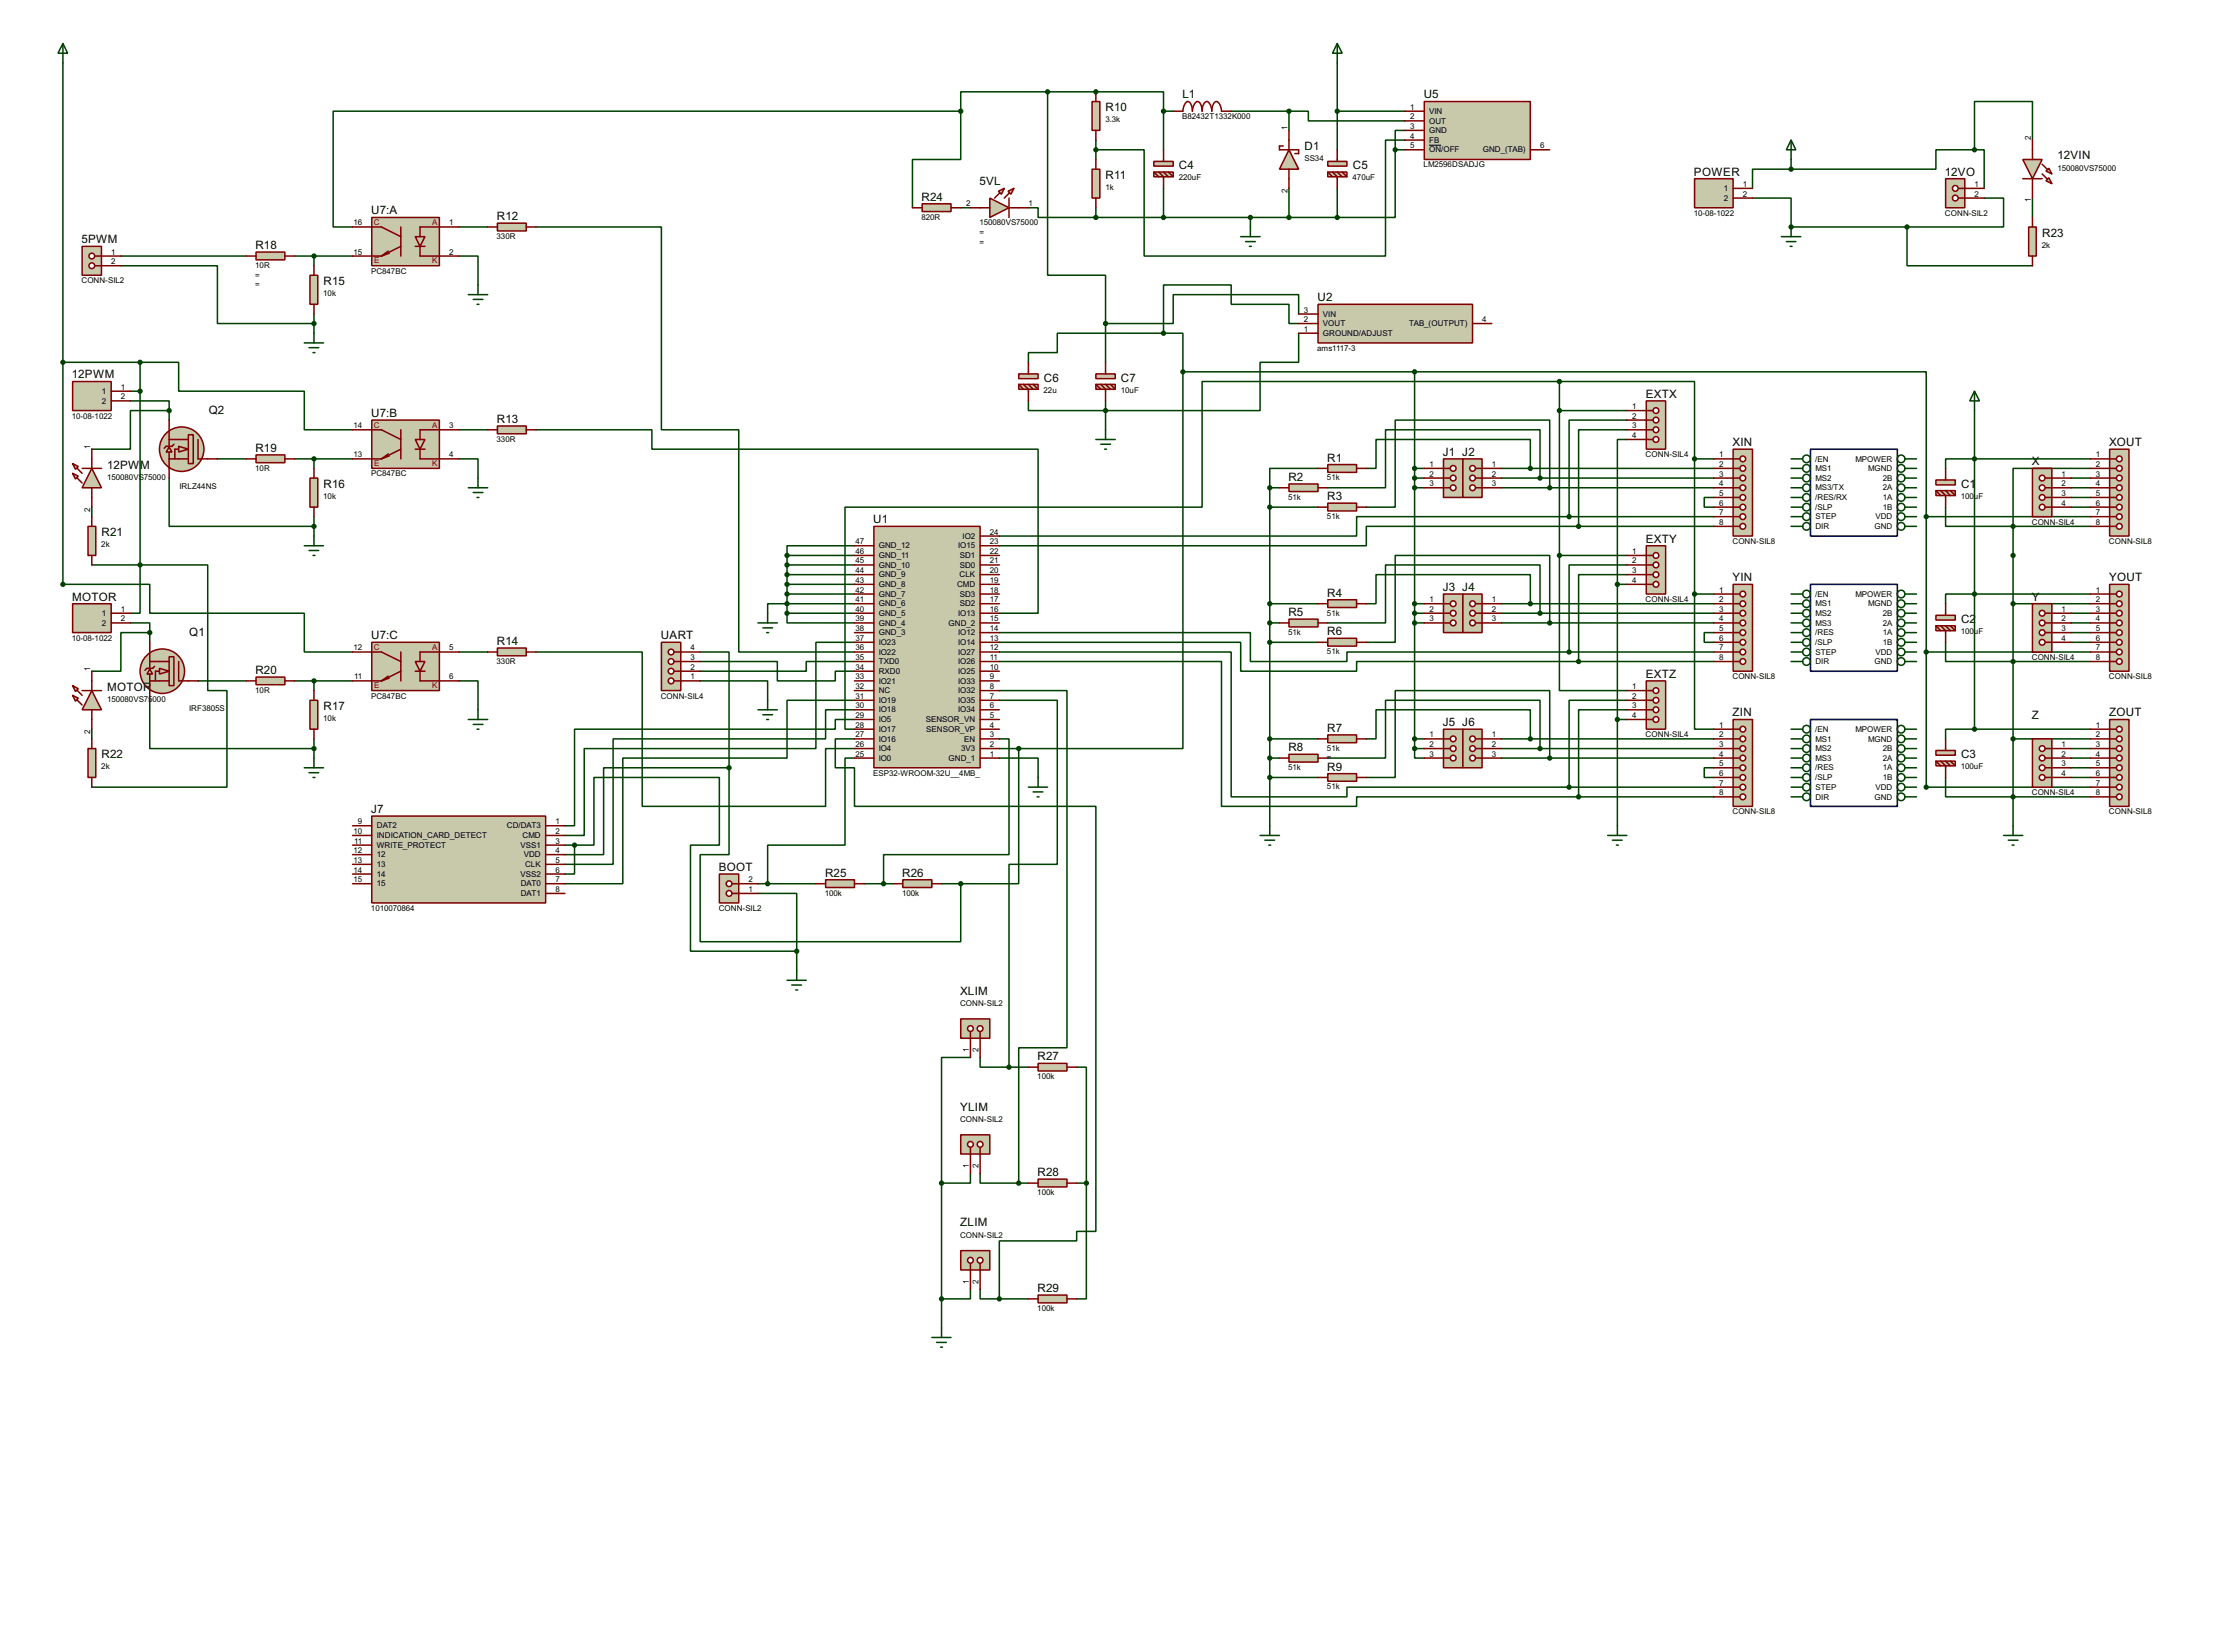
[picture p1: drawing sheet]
<svg xmlns="http://www.w3.org/2000/svg" width="587mm" height="434mm" viewBox="0 0 587 434" stroke-linecap="round" stroke-linejoin="round" font-family="sans-serif">
<defs><g id="words">
<g font-size="3.4">
<text x="290.9" y="29.2">R10</text>
<text x="311.1" y="25.9">L1</text>
<text x="374.6" y="25.9">U5</text>
<text x="343.2" y="39.4">D1</text>
<text x="541.3" y="41.9">12VIN</text>
<text x="290.9" y="47.1">R11</text>
<text x="310.2" y="44.5">C4</text>
<text x="355.9" y="44.5">C5</text>
<text x="445.7" y="46.2">POWER</text>
<text x="511.7" y="46.2">12VO</text>
<text x="242.5" y="52.8">R24</text>
<text x="257.7" y="48.7">5VL</text>
<text x="97.7" y="56.4">U7:A</text>
<text x="130.7" y="57.9">R12</text>
<text x="21.4" y="64">5PWM</text>
<text x="67.2" y="65.5">R18</text>
<text x="537.3" y="62.2">R23</text>
<text x="85.1" y="75">R15</text>
<text x="346.6" y="79.3">U2</text>
<text x="18.9" y="99.5">12PWM</text>
<text x="274.6" y="100.3">C6</text>
<text x="294.9" y="100.3">C7</text>
<text x="433" y="104.7">EXTX</text>
<text x="54.9" y="109">Q2</text>
<text x="97.7" y="109.7">U7:B</text>
<text x="130.7" y="111.3">R13</text>
<text x="67.2" y="118.9">R19</text>
<text x="379.6" y="119.9">J1 J2</text>
<text x="455.8" y="117.4">XIN</text>
<text x="554.9" y="117.4">XOUT</text>
<text x="28.2" y="123.3">12PW</text>
<text x="36.9" y="123.3">M</text>
<text x="349.2" y="121.4">R1</text>
<text x="534.6" y="122.4">X</text>
<text x="85.1" y="128.3">R16</text>
<text x="339" y="126.5">R2</text>
<text x="349.2" y="131.6">R3</text>
<text x="515.9" y="128.3">C1</text>
<text x="229.8" y="137.6">U1</text>
<text x="26.7" y="141">R21</text>
<text x="433" y="142.8">EXTY</text>
<text x="379.6" y="155.5">J3 J4</text>
<text x="455.8" y="152.9">YIN</text>
<text x="554.9" y="152.9">YOUT</text>
<text x="19" y="158">MOTOR</text>
<text x="349.2" y="157">R4</text>
<text x="534.6" y="158">Y</text>
<text x="49.8" y="167.4">Q1</text>
<text x="339" y="162.1">R5</text>
<text x="349.2" y="167.1">R6</text>
<text x="515.9" y="163.9">C2</text>
<text x="97.7" y="168.2">U7:C</text>
<text x="130.7" y="169.7">R14</text>
<text x="173.9" y="168.2">UART</text>
<text x="67.2" y="177.3">R20</text>
<text x="433" y="178.3">EXTZ</text>
<text x="28.2" y="181.7">MOTOR</text>
<text x="85.1" y="186.8">R17</text>
<text x="379.6" y="191">J5 J6</text>
<text x="455.8" y="188.5">ZIN</text>
<text x="534.6" y="189.3">Z</text>
<text x="554.9" y="188.5">ZOUT</text>
<text x="339" y="197.6">R8</text>
<text x="349.2" y="192.5">R7</text>
<text x="26.7" y="199.5">R22</text>
<text x="349.2" y="202.7">R9</text>
<text x="515.9" y="199.5">C3</text>
<text x="97.7" y="213.9">J7</text>
<text x="189.1" y="229.1">BOOT</text>
<text x="217.1" y="230.6">R25</text>
<text x="237.4" y="230.6">R26</text>
<text x="252.6" y="261.7">XLIM</text>
<text x="273" y="278.9">R27</text>
<text x="252.6" y="292.2">YLIM</text>
<text x="273" y="309.4">R28</text>
<text x="252.6" y="322.6">ZLIM</text>
<text x="273" y="339.9">R29</text>
</g>
<g font-size="2.4">
<text x="371" y="28.9">1</text>
<text x="376" y="30">VIN</text>
<text x="290.8" y="32.2">3.3k</text>
<text x="311" y="31.3">B82432T1332K000</text>
<text x="338.7" y="34.3" transform="rotate(-90 338.7 34.3)">1</text>
<text x="371" y="31.4">2</text>
<text x="371" y="33.9">3</text>
<text x="376" y="32.5">OUT</text>
<text x="376" y="35">GND</text>
<text x="371" y="36.5">4</text>
<text x="371" y="39">5</text>
<text x="376" y="37.5">FB</text>
<text x="376" y="40.1">ON/OFF</text>
<text x="390.1" y="40.1">GND_(TAB)</text>
<text x="405.2" y="39">6</text>
<text x="534.3" y="36.8" transform="rotate(-90 534.3 36.8)">2</text>
<text x="310.1" y="47.4">220uF</text>
<text x="343.2" y="42.3">SS34</text>
<text x="355.9" y="47.4">470uF</text>
<text x="374.5" y="44.1">LM2596DSADJG</text>
<text x="541.3" y="44.9">150080VS75000</text>
<text x="290.8" y="50">1k</text>
<text x="338.7" y="50.7" transform="rotate(-90 338.7 50.7)">2</text>
<text x="453.6" y="50.2">1</text>
<text x="453.6" y="52.8">2</text>
<text x="458.5" y="49.2">1</text>
<text x="458.5" y="51.7">2</text>
<text x="519.5" y="49.2">1</text>
<text x="519.5" y="51.7">2</text>
<text x="534.3" y="53.2" transform="rotate(-90 534.3 53.2)">1</text>
<text x="93" y="59.3">16</text>
<text x="118.2" y="59.3">1</text>
<text x="242.4" y="57.8">820R</text>
<text x="254.2" y="54.3">2</text>
<text x="257.7" y="59.3">150080VS75000</text>
<text x="270.6" y="54.3">1</text>
<text x="445.6" y="56.8">10-08-1022</text>
<text x="511.7" y="56.8">CONN-SIL2</text>
<text x="130.7" y="62.8">330R</text>
<text x="257.7" y="61.8">=</text>
<text x="257.7" y="64.3">=</text>
<text x="537.2" y="65.3">2k</text>
<text x="29.3" y="67">1</text>
<text x="29.3" y="69.5">2</text>
<text x="67.2" y="70.5">10R</text>
<text x="93" y="67">15</text>
<text x="97.6" y="72">PC847BC</text>
<text x="118.2" y="67">2</text>
<text x="21.4" y="74.5">CONN-SIL2</text>
<text x="67.2" y="73">=</text>
<text x="67.2" y="75.5">=</text>
<text x="85.1" y="78">10k</text>
<text x="343.1" y="82.2">3</text>
<text x="348" y="83.3">VIN</text>
<text x="343.1" y="87.3">1</text>
<text x="343.1" y="84.7">2</text>
<text x="348" y="88.4">GROUND/ADJUST</text>
<text x="348" y="85.8">VOUT</text>
<text x="370.7" y="85.8">TAB_(OUTPUT)</text>
<text x="389.9" y="84.7">4</text>
<text x="346.6" y="92.3">ams1117-3</text>
<text x="26.8" y="103.6">1</text>
<text x="26.8" y="106.2">2</text>
<text x="31.8" y="102.5">1</text>
<text x="31.8" y="105.1">2</text>
<text x="274.6" y="103.4">22u</text>
<text x="294.9" y="103.4">10uF</text>
<text x="429.4" y="107.6">1</text>
<text x="18.9" y="110.1">10-08-1022</text>
<text x="93" y="112.7">14</text>
<text x="118.2" y="112.7">3</text>
<text x="429.4" y="110.1">2</text>
<text x="429.4" y="112.7">3</text>
<text x="23.7" y="118.2" transform="rotate(-90 23.7 118.2)">1</text>
<text x="130.7" y="116.2">330R</text>
<text x="429.4" y="115.2">4</text>
<text x="67.2" y="123.8">10R</text>
<text x="93" y="120.3">13</text>
<text x="97.6" y="125.3">PC847BC</text>
<text x="118.2" y="120.3">4</text>
<text x="376.1" y="122.8">1</text>
<text x="376.1" y="125.4">2</text>
<text x="392.5" y="122.8">1</text>
<text x="392.5" y="125.4">2</text>
<text x="432.9" y="120.3">CONN-SIL4</text>
<text x="452.3" y="120.3">1</text>
<text x="452.3" y="122.8">2</text>
<text x="452.3" y="125.4">3</text>
<text x="477.6" y="121.4">/EN</text>
<text x="477.6" y="123.9">MS1</text>
<text x="488.1" y="121.4">MPOWER</text>
<text x="491.4" y="123.9">MGND</text>
<text x="542.3" y="125.4">1</text>
<text x="551.4" y="120.3">1</text>
<text x="551.4" y="122.8">2</text>
<text x="551.4" y="125.4">3</text>
<text x="28.2" y="126.2">150080VS75000</text>
<text x="47.2" y="128.7">IRLZ44NS</text>
<text x="85.1" y="131.2">10k</text>
<text x="338.9" y="131.4">51k</text>
<text x="349.1" y="126.3">51k</text>
<text x="376.1" y="127.9">3</text>
<text x="392.5" y="127.9">3</text>
<text x="452.3" y="127.9">4</text>
<text x="452.3" y="130.5">5</text>
<text x="477.6" y="131.6">/RES/RX</text>
<text x="477.6" y="126.4">MS2</text>
<text x="477.6" y="129">MS3/TX</text>
<text x="495.3" y="126.4">2B</text>
<text x="495.3" y="129">2A</text>
<text x="495.3" y="131.6">1A</text>
<text x="515.9" y="131.2">100uF</text>
<text x="542.3" y="127.9">2</text>
<text x="542.3" y="130.5">3</text>
<text x="551.4" y="127.9">4</text>
<text x="551.4" y="130.5">5</text>
<text x="23.7" y="134.6" transform="rotate(-90 23.7 134.6)">2</text>
<text x="349.1" y="136.5">51k</text>
<text x="452.3" y="133">6</text>
<text x="452.3" y="135.5">7</text>
<text x="477.6" y="134.1">/SLP</text>
<text x="477.6" y="136.6">STEP</text>
<text x="493.4" y="136.6">VDD</text>
<text x="495.3" y="134.1">1B</text>
<text x="542.3" y="133">4</text>
<text x="551.4" y="133">6</text>
<text x="551.4" y="135.5">7</text>
<text x="26.7" y="143.9">2k</text>
<text x="225.1" y="143.2">47</text>
<text x="253.2" y="141.7">IO2</text>
<text x="260.4" y="143.2">23</text>
<text x="260.4" y="140.6">24</text>
<text x="452.3" y="138.1">8</text>
<text x="455.8" y="143.1">CONN-SIL8</text>
<text x="477.6" y="139.2">DIR</text>
<text x="493.1" y="139.2">GND</text>
<text x="534.5" y="138">CONN-SIL4</text>
<text x="551.4" y="138.1">8</text>
<text x="554.8" y="143.1">CONN-SIL8</text>
<text x="225.1" y="148.2">45</text>
<text x="225.1" y="145.7">46</text>
<text x="231.2" y="149.3">GND_10</text>
<text x="231.2" y="146.8">GND_11</text>
<text x="231.2" y="144.3">GND_12</text>
<text x="252.1" y="144.3">IO15</text>
<text x="252.5" y="149.3">SD0</text>
<text x="252.5" y="146.8">SD1</text>
<text x="260.4" y="148.2">21</text>
<text x="260.4" y="145.7">22</text>
<text x="429.4" y="145.7">1</text>
<text x="429.4" y="148.2">2</text>
<text x="225.1" y="155.9">42</text>
<text x="225.1" y="153.3">43</text>
<text x="225.1" y="150.8">44</text>
<text x="231.2" y="154.4">GND_8</text>
<text x="231.2" y="151.9">GND_9</text>
<text x="251.8" y="154.4">CMD</text>
<text x="252.4" y="151.9">CLK</text>
<text x="260.4" y="155.9">18</text>
<text x="260.4" y="153.3">19</text>
<text x="260.4" y="150.8">20</text>
<text x="429.4" y="150.8">3</text>
<text x="429.4" y="153.3">4</text>
<text x="452.3" y="155.9">1</text>
<text x="551.4" y="155.9">1</text>
<text x="31.8" y="160.9">1</text>
<text x="225.1" y="160.9">40</text>
<text x="225.1" y="158.4">41</text>
<text x="231.2" y="159.5">GND_6</text>
<text x="231.2" y="157">GND_7</text>
<text x="252.5" y="159.5">SD2</text>
<text x="252.5" y="157">SD3</text>
<text x="260.4" y="160.9">16</text>
<text x="260.4" y="158.4">17</text>
<text x="349.1" y="161.9">51k</text>
<text x="376.1" y="158.4">1</text>
<text x="376.1" y="160.9">2</text>
<text x="392.5" y="158.4">1</text>
<text x="392.5" y="160.9">2</text>
<text x="432.9" y="158.4">CONN-SIL4</text>
<text x="452.3" y="158.4">2</text>
<text x="452.3" y="160.9">3</text>
<text x="477.6" y="157">/EN</text>
<text x="477.6" y="159.5">MS1</text>
<text x="488.1" y="157">MPOWER</text>
<text x="491.4" y="159.5">MGND</text>
<text x="542.3" y="160.9">1</text>
<text x="551.4" y="158.4">2</text>
<text x="551.4" y="160.9">3</text>
<text x="26.8" y="162">1</text>
<text x="26.8" y="164.6">2</text>
<text x="31.8" y="163.5">2</text>
<text x="225.1" y="166">38</text>
<text x="225.1" y="163.5">39</text>
<text x="231.2" y="167.1">GND_3</text>
<text x="231.2" y="164.6">GND_4</text>
<text x="231.2" y="162">GND_5</text>
<text x="249.5" y="164.6">GND_2</text>
<text x="252.1" y="167.1">IO12</text>
<text x="252.1" y="162">IO13</text>
<text x="260.4" y="166">14</text>
<text x="260.4" y="163.5">15</text>
<text x="338.9" y="167">51k</text>
<text x="376.1" y="163.5">3</text>
<text x="392.5" y="163.5">3</text>
<text x="452.3" y="163.5">4</text>
<text x="452.3" y="166">5</text>
<text x="477.6" y="167.1">/RES</text>
<text x="477.6" y="162">MS2</text>
<text x="477.6" y="164.6">MS3</text>
<text x="495.3" y="162">2B</text>
<text x="495.3" y="164.6">2A</text>
<text x="495.3" y="167.1">1A</text>
<text x="515.9" y="166.9">100uF</text>
<text x="542.3" y="163.5">2</text>
<text x="542.3" y="166">3</text>
<text x="551.4" y="163.5">4</text>
<text x="551.4" y="166">5</text>
<text x="18.9" y="168.5">10-08-1022</text>
<text x="93" y="171.1">12</text>
<text x="118.2" y="171.1">5</text>
<text x="181.7" y="173.6">3</text>
<text x="181.7" y="171.1">4</text>
<text x="225.1" y="173.6">35</text>
<text x="225.1" y="171.1">36</text>
<text x="225.1" y="168.6">37</text>
<text x="231.2" y="172.2">IO22</text>
<text x="231.2" y="169.7">IO23</text>
<text x="252.1" y="172.2">IO27</text>
<text x="252.1" y="169.7">IO14</text>
<text x="260.4" y="173.6">11</text>
<text x="260.4" y="171.1">12</text>
<text x="260.4" y="168.6">13</text>
<text x="349.1" y="172.1">51k</text>
<text x="452.3" y="168.6">6</text>
<text x="452.3" y="171.1">7</text>
<text x="452.3" y="173.6">8</text>
<text x="477.6" y="169.7">/SLP</text>
<text x="477.6" y="172.2">STEP</text>
<text x="493.4" y="172.2">VDD</text>
<text x="495.3" y="169.7">1B</text>
<text x="534.5" y="173.6">CONN-SIL4</text>
<text x="542.3" y="168.6">4</text>
<text x="551.4" y="168.6">6</text>
<text x="551.4" y="171.1">7</text>
<text x="551.4" y="173.6">8</text>
<text x="23.8" y="176.6" transform="rotate(-90 23.8 176.6)">1</text>
<text x="93.2" y="178.7">11</text>
<text x="118.2" y="178.7">6</text>
<text x="130.7" y="174.6">330R</text>
<text x="181.7" y="178.7">1</text>
<text x="181.7" y="176.2">2</text>
<text x="225.1" y="178.7">33</text>
<text x="225.1" y="176.2">34</text>
<text x="231.2" y="179.8">IO21</text>
<text x="231.2" y="177.3">RXD0</text>
<text x="231.2" y="174.7">TXD0</text>
<text x="252.1" y="179.8">IO33</text>
<text x="252.1" y="177.3">IO25</text>
<text x="252.1" y="174.7">IO26</text>
<text x="260.4" y="178.7">9</text>
<text x="260.4" y="176.2">10</text>
<text x="455.8" y="178.7">CONN-SIL8</text>
<text x="477.6" y="174.7">DIR</text>
<text x="493.1" y="174.7">GND</text>
<text x="554.8" y="178.7">CONN-SIL8</text>
<text x="28.2" y="184.6">150080VS75000</text>
<text x="67.2" y="182.2">10R</text>
<text x="97.6" y="183.8">PC847BC</text>
<text x="173.8" y="183.8">CONN-SIL4</text>
<text x="225.1" y="183.8">31</text>
<text x="225.1" y="181.3">32</text>
<text x="231.2" y="184.9">IO19</text>
<text x="231.2" y="182.4">NC</text>
<text x="252.1" y="184.9">IO35</text>
<text x="252.1" y="182.4">IO32</text>
<text x="260.4" y="183.8">7</text>
<text x="260.4" y="181.3">8</text>
<text x="429.4" y="181.3">1</text>
<text x="429.4" y="183.8">2</text>
<text x="49.8" y="187.1">IRF3805S</text>
<text x="85.1" y="189.7">10k</text>
<text x="225.1" y="191.4">28</text>
<text x="225.1" y="188.9">29</text>
<text x="225.1" y="186.3">30</text>
<text x="231.2" y="190">IO5</text>
<text x="231.2" y="187.4">IO18</text>
<text x="243.5" y="190">SENSOR_VN</text>
<text x="252.1" y="187.4">IO34</text>
<text x="260.4" y="191.4">4</text>
<text x="260.4" y="188.9">5</text>
<text x="260.4" y="186.3">6</text>
<text x="429.4" y="186.3">3</text>
<text x="429.4" y="188.9">4</text>
<text x="452.3" y="191.4">1</text>
<text x="551.4" y="191.4">1</text>
<text x="23.7" y="193" transform="rotate(-90 23.7 193)">2</text>
<text x="225.1" y="196.5">26</text>
<text x="225.1" y="194">27</text>
<text x="231.2" y="197.6">IO4</text>
<text x="231.2" y="195.1">IO16</text>
<text x="231.2" y="192.5">IO17</text>
<text x="243.7" y="192.5">SENSOR_VP</text>
<text x="252.9" y="197.6">3V3</text>
<text x="253.6" y="195.1">EN</text>
<text x="260.4" y="196.5">2</text>
<text x="260.4" y="194">3</text>
<text x="349.1" y="197.5">51k</text>
<text x="376.1" y="194">1</text>
<text x="376.1" y="196.5">2</text>
<text x="392.5" y="194">1</text>
<text x="392.5" y="196.5">2</text>
<text x="432.9" y="193.9">CONN-SIL4</text>
<text x="452.3" y="194">2</text>
<text x="452.3" y="196.5">3</text>
<text x="477.6" y="192.5">/EN</text>
<text x="477.6" y="195.1">MS1</text>
<text x="477.6" y="197.6">MS2</text>
<text x="488.1" y="192.5">MPOWER</text>
<text x="491.4" y="195.1">MGND</text>
<text x="495.3" y="197.6">2B</text>
<text x="542.3" y="196.5">1</text>
<text x="551.4" y="194">2</text>
<text x="551.4" y="196.5">3</text>
<text x="26.7" y="202.4">2k</text>
<text x="225.1" y="199">25</text>
<text x="231.2" y="200.1">IO0</text>
<text x="249.5" y="200.1">GND_1</text>
<text x="260.4" y="199">1</text>
<text x="338.9" y="202.6">51k</text>
<text x="349.1" y="200">=</text>
<text x="376.1" y="199">3</text>
<text x="392.5" y="199">3</text>
<text x="452.3" y="199">4</text>
<text x="452.3" y="201.6">5</text>
<text x="477.6" y="202.7">/RES</text>
<text x="477.6" y="200.1">MS3</text>
<text x="495.3" y="200.1">2A</text>
<text x="495.3" y="202.7">1A</text>
<text x="515.9" y="202.4">100uF</text>
<text x="542.3" y="199">2</text>
<text x="542.3" y="201.6">3</text>
<text x="551.4" y="199">4</text>
<text x="551.4" y="201.6">5</text>
<text x="229.7" y="204.1">ESP32-WROOM-32U__4MB_</text>
<text x="349.1" y="207.6">51k</text>
<text x="452.3" y="204.1">6</text>
<text x="452.3" y="206.7">7</text>
<text x="452.3" y="209.2">8</text>
<text x="477.6" y="205.2">/SLP</text>
<text x="477.6" y="207.8">STEP</text>
<text x="493.4" y="207.8">VDD</text>
<text x="495.3" y="205.2">1B</text>
<text x="534.5" y="209.2">CONN-SIL4</text>
<text x="542.3" y="204.1">4</text>
<text x="551.4" y="204.1">6</text>
<text x="551.4" y="206.7">7</text>
<text x="551.4" y="209.2">8</text>
<text x="455.8" y="214.2">CONN-SIL8</text>
<text x="477.6" y="210.3">DIR</text>
<text x="493.1" y="210.3">GND</text>
<text x="554.8" y="214.2">CONN-SIL8</text>
<text x="93" y="219.4">10</text>
<text x="93.2" y="221.9">11</text>
<text x="94.2" y="216.8">9</text>
<text x="99.1" y="217.9">DAT2</text>
<text x="99.1" y="220.5">INDICATION_CARD_DETECT</text>
<text x="133.3" y="217.9">CD/DAT3</text>
<text x="137.5" y="220.5">CMD</text>
<text x="146.1" y="216.8">1</text>
<text x="146.1" y="219.4">2</text>
<text x="146.1" y="221.9">3</text>
<text x="93" y="224.4">12</text>
<text x="93" y="227">13</text>
<text x="99.1" y="225.5">12</text>
<text x="99.1" y="223">WRITE_PROTECT</text>
<text x="136.9" y="223">VSS1</text>
<text x="137.8" y="225.5">VDD</text>
<text x="146.1" y="224.4">4</text>
<text x="146.1" y="227">5</text>
<text x="93" y="229.5">14</text>
<text x="93" y="232.1">15</text>
<text x="99.1" y="228.1">13</text>
<text x="99.1" y="230.6">14</text>
<text x="99.1" y="233.2">15</text>
<text x="136.9" y="230.6">VSS2</text>
<text x="137" y="233.2">DAT0</text>
<text x="138.1" y="228.1">CLK</text>
<text x="146.1" y="229.5">6</text>
<text x="146.1" y="232.1">7</text>
<text x="196.9" y="232.1">2</text>
<text x="97.6" y="239.6">1010070864</text>
<text x="137" y="235.7">DAT1</text>
<text x="146.1" y="234.6">8</text>
<text x="189.1" y="239.6">CONN-SIL2</text>
<text x="196.9" y="234.6">1</text>
<text x="217" y="235.6">100k</text>
<text x="237.3" y="235.6">100k</text>
<text x="252.6" y="264.6">CONN-SIL2</text>
<text x="254.9" y="276.8" transform="rotate(-90 254.9 276.8)">1</text>
<text x="257.5" y="276.8" transform="rotate(-90 257.5 276.8)">2</text>
<text x="272.9" y="283.8">100k</text>
<text x="252.6" y="295.1">CONN-SIL2</text>
<text x="254.9" y="307.3" transform="rotate(-90 254.9 307.3)">1</text>
<text x="257.5" y="307.3" transform="rotate(-90 257.5 307.3)">2</text>
<text x="272.9" y="314.3">100k</text>
<text x="252.6" y="325.6">CONN-SIL2</text>
<text x="254.9" y="337.8" transform="rotate(-90 254.9 337.8)">1</text>
<text x="257.5" y="337.8" transform="rotate(-90 257.5 337.8)">2</text>
<text x="272.9" y="344.8">100k</text>
</g>
<g font-size="2.4" fill="#800000">
<text x="98.4" y="59.2">C</text>
<text x="113.7" y="59.2">A</text>
<text x="98.4" y="69.3">E</text>
<text x="113.7" y="69.3">K</text>
<text x="98.4" y="112.5">C</text>
<text x="113.7" y="112.5">A</text>
<text x="98.4" y="122.7">E</text>
<text x="113.7" y="122.7">K</text>
<text x="98.4" y="170.9">C</text>
<text x="113.7" y="170.9">A</text>
<text x="98.4" y="181.1">E</text>
<text x="113.7" y="181.1">K</text>
</g>
</g></defs>
<g fill="none" stroke="#004000" stroke-width=".4">
<path d="M120.7 59.7h7.6M141 59.7h33v53.4h20.4v58.4h30.4M471.2 42v2.5h-10.1v5.1M77.5 67.4h15.3M82.6 67.4v2.5M120.7 67.4h5.1v7.6M16.6 95.3v58.4h22.8v7.6h40.7v10.2h12.7M290.9 85.1v10.2M372.2 97.8h-61v99.1h-43.2M372.2 97.8h134.6v38.1M372.2 97.8v99.1M120.7 113.1h7.6"/>
<path d="M141 113.1h30.5v5.1h101.6v43.1h-10.2M290.9 105.5v7.6M410.3 100.4h35.5v20.3M410.3 100.4h-94v33h-94v58.4h2.5M410.3 100.4v45.7M410.3 108h17.7M428 110.5h-15.2v25.4M428 113.1h-12.7v25.4M428 115.6h-2.5v38.1M519.5 108v83.8M57.2 120.7h7.6M77.5 120.7h15.3"/>
<path d="M82.6 120.7v2.5M120.7 120.7h5.1v5.1M334.1 128.3h2.5M334.1 133.4h12.7M334.1 128.3v88.9M346.8 123.2h-12.7v5.1M359.5 123.2h2.5v-7.6h40.6v7.6M372.2 125.8h2.5M372.2 128.3h2.5M372.2 123.2h2.5M395 125.8h55.9M395 128.3h55.9"/>
<path d="M395 123.2h55.9M405.2 125.8v-12.7h-40.7v15.2h-15.2M407.7 128.3v-17.8h-40.6v22.9h-7.6M412.8 135.9h-55.9v5.1h-94M412.8 135.9h38.1M415.3 138.5h-55.8v5.1h-96.6M415.3 138.5h35.6M445.8 120.7h5.1M445.8 120.7v35.6M450.9 130.9h-2.5v2.5h2.5M506.8 135.9v71.2h43.2M506.8 135.9h43.2"/>
<path d="M511.9 133.4v5.1h17.7M529.6 138.5v78.7M529.6 138.5h20.4M544.9 125.8h5.1M544.9 128.3h5.1M544.9 130.9h5.1M544.9 133.4h5.1M550 123.2h-20.4v15.3M550 120.7h-38.1v2.5M207.1 156.3h17.7M207.1 146.1h17.7M207.1 148.6h17.7"/>
<path d="M207.1 146.1v15.2M207.1 151.2h17.7M207.1 153.7h17.7M224.8 143.6h-17.7v2.5M224.8 158.8h-22.8v2.5M334.1 158.8h12.7M359.5 158.8h2.5v-7.6h40.6v7.6M372.2 158.8h2.5M395 158.8h55.9M410.3 146.1v35.6h17.7M410.3 146.1h17.7M425.5 153.7h2.5"/>
<path d="M425.5 153.7v63.5M428 148.6h-15.2v22.9M428 151.2h-12.7v22.8M445.8 156.3v35.5h5.1M445.8 156.3h5.1M529.6 158.8h20.4M550 156.3h-38.1v2.5M52.1 179.1h12.7M77.5 179.1h15.3M82.6 179.1v2.6M120.7 179.1h5.1v7.6M120.7 171.5h7.6"/>
<path d="M141 171.5h28v40.6h48.2v-15.2h7.6M184.2 179.1h17.8v5.1M184.2 174h20.3v5.1h15.3v-2.5h5M184.2 171.5h7.6v53.3h-7.6v22.9h68.6v-15.2M207.1 161.3v2.6h17.7M207.1 161.3h17.7M224.8 174h-12.7v2.6h-27.9M262.9 171.5h61v38.1h30.5v-2.5h58.4M262.9 174h58.5v38.1h35.5v-2.5h58.4M262.9 166.4h66.1v7.6h25.4v-2.5h58.4M262.9 169h63.5v7.6h30.5v-2.6h58.4M334.1 163.9h2.5"/>
<path d="M334.1 169h12.7M372.2 161.3h2.5M372.2 163.9h2.5M395 161.3h55.9M395 163.9h55.9M405.2 161.3v-12.7h-40.7v15.3h-15.2M407.7 163.9v-17.8h-40.6v22.9h-7.6M412.8 171.5h38.1M415.3 174h35.6M450.9 166.4h-2.5v2.6h2.5M506.8 171.5h43.2M511.9 169v5h38.1"/>
<path d="M544.9 161.3h5.1M544.9 163.9h5.1M544.9 166.4h5.1M544.9 169h5.1M39.4 184.2v12.7h43.2M82.6 194.4v5M224.8 199.4h-2.5v22.9h-20.3v10.2M262.9 194.4h2.6v30.4h-33v7.7M262.9 199.4h10.2v5.1M262.9 196.9h5.1M268 196.9v35.6h-15.2M334.1 194.4h12.7"/>
<path d="M334.1 199.4h2.5M359.5 194.4h2.5v-7.7h40.6v7.7M372.2 196.9v2.5h2.5M372.2 194.4h2.5M372.2 196.9h2.5M395 194.4h55.9M395 196.9h55.9M395 199.4h55.9M405.2 196.9v-12.7h-40.7v15.2h-15.2M407.7 199.4v-17.7h-40.6v22.8h-7.6M425.5 189.3h2.5M428 184.2h-15.2v22.9"/>
<path d="M428 186.7h-12.7v22.9M519.5 191.8h-7.6v2.6M519.5 191.8h30.5M529.6 194.4h20.4M544.9 196.9h5.1M544.9 199.4h5.1M334.1 204.5h12.7M412.8 207.1h38.1M415.3 209.6h35.6M450.9 202h-2.5v2.5h2.5M511.9 204.5v5.1h38.1M544.9 202h5.1"/>
<path d="M544.9 204.5h5.1M199.4 235h10.2v20.3M199.4 232.5h15.3M227.4 232.5h7.6M247.7 232.5h5.1"/>
</g>
<circle cx="471.2" cy="59.7" r=".2" fill="#004000"/>
<g fill="none" stroke="#004000" stroke-width=".4">
<path d="M16.6 16.6v78.7M351.8 16.6v22.8M275.6 24.2v48.2h15.3v12.7h17.8v-7.6h33v5.1M288.3 24.2h17.8v5.1M306.1 29.3h2.6M306.1 29.3v10.1M323.9 29.3h15.2M339.1 29.3h5.1v2.5h25.4M339.1 29.3v5M351.8 29.3h17.8M367.1 39.4v17.8h-15.3M367.1 39.4h2.5"/>
<path d="M369.6 34.3h-2.5v5.1M519.5 39.4h2.5v10.2M519.5 39.4h-10.2v5.1h-38.1M534.7 36.9v-10.2h-15.2v12.7M252.8 54.7h2.5M270.6 54.7h2.5v2.5h15.2M288.3 57.2h63.5M288.3 54.7v2.5M306.1 49.6v7.6M329 57.2v2.5M339.1 49.6v7.6M351.8 49.6v7.6"/>
<path d="M461.1 52.1h10.1v7.6h30.5M501.7 59.7v10.2h33M522 52.1h5.1v7.6h-25.4M534.7 52.1v5.1M306.1 87.7h5.1v10.1M306.1 87.7h-27.9v5.1h-7.6v2.5M341.7 87.7v7.6h-10.2v12.7h-60.9v-2.5M341.7 85.1h-2.6v-5h-15.2v-5.1h-17.8v12.7M34.3 105.5h10.2v2.5M44.5 108h-10.2v10.2h-10.1M44.5 108v2.5M24.2 133.4v2.5"/>
<path d="M44.5 125.8v12.7h38.1M82.6 135.9v5.1M24.2 148.6h12.7M36.9 148.6v12.7h-2.6M36.9 148.6h17.8v33.1h5v25.4h-35.5M34.3 163.9h5.1v2.5M39.4 166.4h-7.6v10.2h-7.6M39.4 166.4v2.6M224.8 169h-10.1v27.9h-61v22.9h-5.1M24.2 191.8v2.6M224.8 194.4h-5v7.6h5v10.1h63.5v111.8h-5v2.5h-20.4v15.3M224.8 189.3h-5v2.5h-68.6v25.4h-2.6"/>
<path d="M224.8 186.7h-7.6v7.7h-55.9v33h-12.7M224.8 184.2h-17.7v15.2h-43.2v33.1h-15.3M262.9 184.2h15.3v43.2h-12.7v53.3M262.9 181.7h17.8v93.9h-12.7v35.6M191.8 202h-33v22.8h-10.2M148.6 222.3h2.6M151.2 222.3v7.6h-2.6M151.2 222.3h5.1v-17.8h33v17.8h-7.6v27.9h27.9M255.3 278.2h-7.6v33M257.9 278.2v2.5h7.6M265.5 280.7h5.1M283.3 280.7h2.5v30.5"/>
<path d="M247.7 311.2v38.1M255.3 308.7v2.5h-7.6M257.9 308.7v2.5h10.1M268 311.2h2.6M283.3 311.2h2.5M285.8 311.2v30.5h-2.5M255.3 339.1v2.6h-7.6M257.9 339.1v2.6h5M262.9 341.7h7.7"/>
</g>
<circle cx="288.3" cy="24.2" r=".2" fill="#004000"/>
<path d="M252.8 29.3v12.7h-12.7v12.7M252.8 29.3h-165.1v30.4h5.1M288.3 24.2h-35.5v5.1M288.3 36.9v5.1M369.6 36.9h-5.1v30.5h-63.5v-28h-12.7M31.8 69.9h25.4v15.2h25.4M31.8 67.4h33M16.6 95.3h20.3M36.9 95.3h10.1v7.6h33.1v10.2h12.7M36.9 95.3v53.3M82.6 82.6v5.1M34.3 102.9h2.6" fill="none" stroke="#004000" stroke-width=".4"/>
<path d="M229.9 138.5h28v63.5h-28z" fill-rule="evenodd" fill="#c8c8aa" stroke="#800000" stroke-width=".4"/>
<g fill="none" stroke="#800000" stroke-width=".4">
<path d="M224.8 158.8h5.1M224.8 156.3h5.1M224.8 153.7h5.1M224.8 151.2h5.1M224.8 148.6h5.1M224.8 146.1h5.1M224.8 143.6h5.1M257.9 158.8h5M257.9 156.3h5M257.9 153.7h5M257.9 151.2h5M257.9 148.6h5"/>
<path d="M257.9 146.1h5M257.9 143.6h5M257.9 141h5M224.8 179.1h5.1M224.8 176.6h5.1M224.8 174h5.1M224.8 171.5h5.1M224.8 169h5.1M224.8 166.4h5.1M224.8 163.9h5.1M224.8 161.3h5.1M257.9 179.1h5"/>
<path d="M257.9 176.6h5M257.9 174h5M257.9 171.5h5M257.9 169h5M257.9 166.4h5M257.9 163.9h5M257.9 161.3h5M224.8 199.4h5.1M224.8 196.9h5.1M224.8 194.4h5.1M224.8 191.8h5.1M224.8 189.3h5.1"/>
<path d="M224.8 186.7h5.1M224.8 184.2h5.1M224.8 181.7h5.1M257.9 199.4h5M257.9 196.9h5M257.9 194.4h5M257.9 191.8h5M257.9 189.3h5M257.9 186.7h5M257.9 184.2h5M257.9 181.7h5"/>
</g>
<path d="M288.3 115.6h5.1M289.6 116.9h2.6M290.6 118.2h.5M290.9 113.1v2.5M199.4 186.7h5.1M200.7 188h2.6M201.7 189.3h.5M202 184.2v2.5" fill="none" stroke="#004000" stroke-width=".4"/>
<path d="M189.3 229.9h5.1v7.6h-5.1z" fill="#c8c8aa" stroke="#800000" stroke-width=".4"/>
<path d="M192.6 235h1.8" fill="none" stroke="#800000" stroke-width=".4"/>
<circle cx="191.8" cy="235" r=".75" fill="#feffff" stroke="#800000" stroke-width=".4"/>
<path d="M192.6 232.5h1.8" fill="none" stroke="#800000" stroke-width=".4"/>
<circle cx="191.8" cy="232.5" r=".75" fill="#feffff" stroke="#800000" stroke-width=".4"/>
<path d="M194.4 235h5M194.4 232.5h5" fill="none" stroke="#800000" stroke-width=".4"/>
<path d="M207.1 257.9h5M208.3 259.1h2.6M209.6 255.3v2.6M209.4 260.4h.5" fill="none" stroke="#004000" stroke-width=".4"/>
<g fill="#c8c8aa" stroke="#800000" stroke-width=".4">
<path d="M288.3 98.4h5.1v1.2h-5.1z"/>
<path d="M288.3 101.1h5.1v1.3h-5.1z"/>
</g>
<path d="M290.9 95.3v3.1M288.3 101.1l1.3 1.3M289.6 101.1l1.3 1.3v3.1M290.9 101.1l1.3 1.3M292.2 101.1l1.2 1.3" fill="none" stroke="#800000" stroke-width=".4"/>
<path d="M471.2 36.9l1.3 2.5h-2.5zM471.2 36.9v5.1M471.2 59.7v2.6M468.7 62.3h5.1M470 63.6h2.5M471 64.8h.5" fill="none" stroke="#004000" stroke-width=".4"/>
<path d="M217.2 231.4h7.6v2.1h-7.6z" fill="#c8c8aa" stroke="#800000" stroke-width=".4"/>
<path d="M214.7 232.5h2.5M224.8 232.5h2.6" fill="none" stroke="#800000" stroke-width=".4"/>
<path d="M237.5 231.4h7.7v2.1h-7.7z" fill="#c8c8aa" stroke="#800000" stroke-width=".4"/>
<path d="M235 232.5h2.5M245.2 232.5h2.5" fill="none" stroke="#800000" stroke-width=".4"/>
<circle cx="201.9" cy="232.5" r=".5" fill="#004000" stroke="#004000" stroke-width=".4"/>
<path d="M476.3 118.2h22.9v22.8h-22.9z" fill="none" stroke="#000080" stroke-width=".45"/>
<g fill="none" stroke="#004000" stroke-width=".4">
<path d="M471.2 123.2h3.1M471.2 125.8h3.1M471.2 128.3h3.1M471.2 130.9h3.1M471.2 133.4h3.1M471.2 135.9h3.1M471.2 138.5h3.1M471.2 120.7h3.1M501.2 123.2h3M501.2 125.8h3M501.2 128.3h3M501.2 130.9h3"/>
<path d="M501.2 133.4h3M501.2 135.9h3M501.2 138.5h3M501.2 120.7h3"/>
<circle cx="475.2" cy="135.9" r="1"/>
<circle cx="475.2" cy="128.3" r="1"/>
<circle cx="475.2" cy="120.7" r="1"/>
<circle cx="475.2" cy="130.9" r="1"/>
<circle cx="475.2" cy="138.5" r="1"/>
<circle cx="475.2" cy="133.4" r="1"/>
<circle cx="475.2" cy="123.2" r="1"/>
<circle cx="475.2" cy="125.8" r="1"/>
<circle cx="500.1" cy="123.2" r="1"/>
<circle cx="500.1" cy="130.9" r="1"/>
<circle cx="500.1" cy="133.4" r="1"/>
<circle cx="500.1" cy="135.9" r="1"/>
<circle cx="500.1" cy="120.7" r="1"/>
<circle cx="500.1" cy="138.5" r="1"/>
<circle cx="500.1" cy="128.3" r="1"/>
<circle cx="500.1" cy="125.8" r="1"/>
</g>
<path d="M456 118.2h5.1v22.8h-5.1z" fill="#c8c8aa" stroke="#800000" stroke-width=".4"/>
<path d="M456 120.7h1.8" fill="none" stroke="#800000" stroke-width=".4"/>
<circle cx="458.5" cy="120.7" r=".75" fill="#feffff" stroke="#800000" stroke-width=".4"/>
<path d="M456 123.2h1.8" fill="none" stroke="#800000" stroke-width=".4"/>
<circle cx="458.5" cy="123.2" r=".75" fill="#feffff" stroke="#800000" stroke-width=".4"/>
<path d="M456 125.8h1.8" fill="none" stroke="#800000" stroke-width=".4"/>
<circle cx="458.5" cy="125.8" r=".75" fill="#feffff" stroke="#800000" stroke-width=".4"/>
<path d="M456 128.3h1.8" fill="none" stroke="#800000" stroke-width=".4"/>
<circle cx="458.5" cy="128.3" r=".75" fill="#feffff" stroke="#800000" stroke-width=".4"/>
<path d="M456 130.9h1.8" fill="none" stroke="#800000" stroke-width=".4"/>
<circle cx="458.5" cy="130.9" r=".75" fill="#feffff" stroke="#800000" stroke-width=".4"/>
<path d="M456 133.4h1.8" fill="none" stroke="#800000" stroke-width=".4"/>
<circle cx="458.5" cy="133.4" r=".75" fill="#feffff" stroke="#800000" stroke-width=".4"/>
<path d="M456 135.9h1.8" fill="none" stroke="#800000" stroke-width=".4"/>
<circle cx="458.5" cy="135.9" r=".75" fill="#feffff" stroke="#800000" stroke-width=".4"/>
<path d="M456 138.5h1.8" fill="none" stroke="#800000" stroke-width=".4"/>
<circle cx="458.5" cy="138.5" r=".75" fill="#feffff" stroke="#800000" stroke-width=".4"/>
<path d="M450.9 120.7h5.1M450.9 123.2h5.1M450.9 125.8h5.1M450.9 128.3h5.1M450.9 130.9h5.1M450.9 133.4h5.1M450.9 135.9h5.1M450.9 138.5h5.1" fill="none" stroke="#800000" stroke-width=".4"/>
<path d="M555 118.2h5.1v22.8h-5.1z" fill="#c8c8aa" stroke="#800000" stroke-width=".4"/>
<path d="M555 120.7h1.8" fill="none" stroke="#800000" stroke-width=".4"/>
<circle cx="557.5" cy="120.7" r=".75" fill="#feffff" stroke="#800000" stroke-width=".4"/>
<path d="M555 123.2h1.8" fill="none" stroke="#800000" stroke-width=".4"/>
<circle cx="557.5" cy="123.2" r=".75" fill="#feffff" stroke="#800000" stroke-width=".4"/>
<path d="M555 125.8h1.8" fill="none" stroke="#800000" stroke-width=".4"/>
<circle cx="557.5" cy="125.8" r=".75" fill="#feffff" stroke="#800000" stroke-width=".4"/>
<path d="M555 128.3h1.8" fill="none" stroke="#800000" stroke-width=".4"/>
<circle cx="557.5" cy="128.3" r=".75" fill="#feffff" stroke="#800000" stroke-width=".4"/>
<path d="M555 130.9h1.8" fill="none" stroke="#800000" stroke-width=".4"/>
<circle cx="557.5" cy="130.9" r=".75" fill="#feffff" stroke="#800000" stroke-width=".4"/>
<path d="M555 133.4h1.8" fill="none" stroke="#800000" stroke-width=".4"/>
<circle cx="557.5" cy="133.4" r=".75" fill="#feffff" stroke="#800000" stroke-width=".4"/>
<path d="M555 135.9h1.8" fill="none" stroke="#800000" stroke-width=".4"/>
<circle cx="557.5" cy="135.9" r=".75" fill="#feffff" stroke="#800000" stroke-width=".4"/>
<path d="M555 138.5h1.8" fill="none" stroke="#800000" stroke-width=".4"/>
<circle cx="557.5" cy="138.5" r=".75" fill="#feffff" stroke="#800000" stroke-width=".4"/>
<path d="M550 120.7h5M550 123.2h5M550 125.8h5M550 128.3h5M550 130.9h5M550 133.4h5M550 135.9h5M550 138.5h5" fill="none" stroke="#800000" stroke-width=".4"/>
<path d="M476.3 153.7h22.9v22.9h-22.9z" fill="none" stroke="#000080" stroke-width=".45"/>
<g fill="none" stroke="#004000" stroke-width=".4">
<path d="M471.2 158.8h3.1M471.2 156.3h3.1M501.2 158.8h3M501.2 156.3h3M471.2 161.3h3.1M471.2 163.9h3.1M471.2 166.4h3.1M471.2 169h3.1M471.2 171.5h3.1M471.2 174h3.1M501.2 161.3h3M501.2 163.9h3"/>
<path d="M501.2 166.4h3M501.2 169h3M501.2 171.5h3M501.2 174h3"/>
<circle cx="475.2" cy="156.3" r="1"/>
<circle cx="475.2" cy="158.8" r="1"/>
<circle cx="500.1" cy="156.3" r="1"/>
<circle cx="500.1" cy="158.8" r="1"/>
<circle cx="475.2" cy="166.4" r="1"/>
<circle cx="475.2" cy="169" r="1"/>
<circle cx="475.2" cy="174" r="1"/>
<circle cx="475.2" cy="161.3" r="1"/>
<circle cx="475.2" cy="171.5" r="1"/>
<circle cx="475.2" cy="163.9" r="1"/>
<circle cx="500.1" cy="163.9" r="1"/>
<circle cx="500.1" cy="174" r="1"/>
<circle cx="500.1" cy="161.3" r="1"/>
<circle cx="500.1" cy="166.4" r="1"/>
<circle cx="500.1" cy="169" r="1"/>
<circle cx="500.1" cy="171.5" r="1"/>
</g>
<path d="M456 153.7h5.1v22.9h-5.1z" fill="#c8c8aa" stroke="#800000" stroke-width=".4"/>
<path d="M456 156.3h1.8" fill="none" stroke="#800000" stroke-width=".4"/>
<circle cx="458.5" cy="156.3" r=".75" fill="#feffff" stroke="#800000" stroke-width=".4"/>
<path d="M456 158.8h1.8" fill="none" stroke="#800000" stroke-width=".4"/>
<circle cx="458.5" cy="158.8" r=".75" fill="#feffff" stroke="#800000" stroke-width=".4"/>
<path d="M456 161.3h1.8" fill="none" stroke="#800000" stroke-width=".4"/>
<circle cx="458.5" cy="161.3" r=".75" fill="#feffff" stroke="#800000" stroke-width=".4"/>
<path d="M456 163.9h1.8" fill="none" stroke="#800000" stroke-width=".4"/>
<circle cx="458.5" cy="163.9" r=".75" fill="#feffff" stroke="#800000" stroke-width=".4"/>
<path d="M456 166.4h1.8" fill="none" stroke="#800000" stroke-width=".4"/>
<circle cx="458.5" cy="166.4" r=".75" fill="#feffff" stroke="#800000" stroke-width=".4"/>
<path d="M456 169h1.8" fill="none" stroke="#800000" stroke-width=".4"/>
<circle cx="458.5" cy="169" r=".75" fill="#feffff" stroke="#800000" stroke-width=".4"/>
<path d="M456 171.5h1.8" fill="none" stroke="#800000" stroke-width=".4"/>
<circle cx="458.5" cy="171.5" r=".75" fill="#feffff" stroke="#800000" stroke-width=".4"/>
<path d="M456 174h1.8" fill="none" stroke="#800000" stroke-width=".4"/>
<circle cx="458.5" cy="174" r=".75" fill="#feffff" stroke="#800000" stroke-width=".4"/>
<path d="M450.9 156.3h5.1M450.9 158.8h5.1M450.9 161.3h5.1M450.9 163.9h5.1M450.9 166.4h5.1M450.9 169h5.1M450.9 171.5h5.1M450.9 174h5.1" fill="none" stroke="#800000" stroke-width=".4"/>
<path d="M555 153.7h5.1v22.9h-5.1z" fill="#c8c8aa" stroke="#800000" stroke-width=".4"/>
<path d="M555 156.3h1.8" fill="none" stroke="#800000" stroke-width=".4"/>
<circle cx="557.5" cy="156.3" r=".75" fill="#feffff" stroke="#800000" stroke-width=".4"/>
<path d="M555 158.8h1.8" fill="none" stroke="#800000" stroke-width=".4"/>
<circle cx="557.5" cy="158.8" r=".75" fill="#feffff" stroke="#800000" stroke-width=".4"/>
<path d="M555 161.3h1.8" fill="none" stroke="#800000" stroke-width=".4"/>
<circle cx="557.5" cy="161.3" r=".75" fill="#feffff" stroke="#800000" stroke-width=".4"/>
<path d="M555 163.9h1.8" fill="none" stroke="#800000" stroke-width=".4"/>
<circle cx="557.5" cy="163.9" r=".75" fill="#feffff" stroke="#800000" stroke-width=".4"/>
<path d="M555 166.4h1.8" fill="none" stroke="#800000" stroke-width=".4"/>
<circle cx="557.5" cy="166.4" r=".75" fill="#feffff" stroke="#800000" stroke-width=".4"/>
<path d="M555 169h1.8" fill="none" stroke="#800000" stroke-width=".4"/>
<circle cx="557.5" cy="169" r=".75" fill="#feffff" stroke="#800000" stroke-width=".4"/>
<path d="M555 171.5h1.8" fill="none" stroke="#800000" stroke-width=".4"/>
<circle cx="557.5" cy="171.5" r=".75" fill="#feffff" stroke="#800000" stroke-width=".4"/>
<path d="M555 174h1.8" fill="none" stroke="#800000" stroke-width=".4"/>
<circle cx="557.5" cy="174" r=".75" fill="#feffff" stroke="#800000" stroke-width=".4"/>
<path d="M550 156.3h5M550 158.8h5M550 161.3h5M550 163.9h5M550 166.4h5M550 169h5M550 171.5h5M550 174h5" fill="none" stroke="#800000" stroke-width=".4"/>
<path d="M476.3 189.3h22.9v22.8h-22.9z" fill="none" stroke="#000080" stroke-width=".45"/>
<g fill="none" stroke="#004000" stroke-width=".4">
<path d="M471.2 194.4h3.1M471.2 196.9h3.1M471.2 199.4h3.1M471.2 191.8h3.1M501.2 194.4h3M501.2 196.9h3M501.2 199.4h3M501.2 191.8h3M471.2 202h3.1M471.2 204.5h3.1M471.2 207.1h3.1M471.2 209.6h3.1"/>
<path d="M501.2 202h3M501.2 204.5h3M501.2 207.1h3M501.2 209.6h3"/>
<circle cx="475.2" cy="199.4" r="1"/>
<circle cx="475.2" cy="194.4" r="1"/>
<circle cx="475.2" cy="196.9" r="1"/>
<circle cx="475.2" cy="191.8" r="1"/>
<circle cx="500.1" cy="194.4" r="1"/>
<circle cx="500.1" cy="196.9" r="1"/>
<circle cx="500.1" cy="191.8" r="1"/>
<circle cx="500.1" cy="199.4" r="1"/>
<circle cx="475.2" cy="207.1" r="1"/>
<circle cx="475.2" cy="209.6" r="1"/>
<circle cx="475.2" cy="204.5" r="1"/>
<circle cx="475.2" cy="202" r="1"/>
<circle cx="500.1" cy="209.6" r="1"/>
<circle cx="500.1" cy="207.1" r="1"/>
<circle cx="500.1" cy="204.5" r="1"/>
<circle cx="500.1" cy="202" r="1"/>
</g>
<path d="M456 189.3h5.1v22.8h-5.1z" fill="#c8c8aa" stroke="#800000" stroke-width=".4"/>
<path d="M456 191.8h1.8" fill="none" stroke="#800000" stroke-width=".4"/>
<circle cx="458.5" cy="191.8" r=".75" fill="#feffff" stroke="#800000" stroke-width=".4"/>
<path d="M456 194.4h1.8" fill="none" stroke="#800000" stroke-width=".4"/>
<circle cx="458.5" cy="194.4" r=".75" fill="#feffff" stroke="#800000" stroke-width=".4"/>
<path d="M456 196.9h1.8" fill="none" stroke="#800000" stroke-width=".4"/>
<circle cx="458.5" cy="196.9" r=".75" fill="#feffff" stroke="#800000" stroke-width=".4"/>
<path d="M456 199.4h1.8" fill="none" stroke="#800000" stroke-width=".4"/>
<circle cx="458.5" cy="199.4" r=".75" fill="#feffff" stroke="#800000" stroke-width=".4"/>
<path d="M456 202h1.8" fill="none" stroke="#800000" stroke-width=".4"/>
<circle cx="458.5" cy="202" r=".75" fill="#feffff" stroke="#800000" stroke-width=".4"/>
<path d="M456 204.5h1.8" fill="none" stroke="#800000" stroke-width=".4"/>
<circle cx="458.5" cy="204.5" r=".75" fill="#feffff" stroke="#800000" stroke-width=".4"/>
<path d="M456 207.1h1.8" fill="none" stroke="#800000" stroke-width=".4"/>
<circle cx="458.5" cy="207.1" r=".75" fill="#feffff" stroke="#800000" stroke-width=".4"/>
<path d="M456 209.6h1.8" fill="none" stroke="#800000" stroke-width=".4"/>
<circle cx="458.5" cy="209.6" r=".75" fill="#feffff" stroke="#800000" stroke-width=".4"/>
<path d="M450.9 191.8h5.1M450.9 194.4h5.1M450.9 196.9h5.1M450.9 199.4h5.1M450.9 202h5.1M450.9 204.5h5.1M450.9 207.1h5.1M450.9 209.6h5.1" fill="none" stroke="#800000" stroke-width=".4"/>
<path d="M555 189.3h5.1v22.8h-5.1z" fill="#c8c8aa" stroke="#800000" stroke-width=".4"/>
<path d="M555 191.8h1.8" fill="none" stroke="#800000" stroke-width=".4"/>
<circle cx="557.5" cy="191.8" r=".75" fill="#feffff" stroke="#800000" stroke-width=".4"/>
<path d="M555 194.4h1.8" fill="none" stroke="#800000" stroke-width=".4"/>
<circle cx="557.5" cy="194.4" r=".75" fill="#feffff" stroke="#800000" stroke-width=".4"/>
<path d="M555 196.9h1.8" fill="none" stroke="#800000" stroke-width=".4"/>
<circle cx="557.5" cy="196.9" r=".75" fill="#feffff" stroke="#800000" stroke-width=".4"/>
<path d="M555 199.4h1.8" fill="none" stroke="#800000" stroke-width=".4"/>
<circle cx="557.5" cy="199.4" r=".75" fill="#feffff" stroke="#800000" stroke-width=".4"/>
<path d="M555 202h1.8" fill="none" stroke="#800000" stroke-width=".4"/>
<circle cx="557.5" cy="202" r=".75" fill="#feffff" stroke="#800000" stroke-width=".4"/>
<path d="M555 204.5h1.8" fill="none" stroke="#800000" stroke-width=".4"/>
<circle cx="557.5" cy="204.5" r=".75" fill="#feffff" stroke="#800000" stroke-width=".4"/>
<path d="M555 207.1h1.8" fill="none" stroke="#800000" stroke-width=".4"/>
<circle cx="557.5" cy="207.1" r=".75" fill="#feffff" stroke="#800000" stroke-width=".4"/>
<path d="M555 209.6h1.8" fill="none" stroke="#800000" stroke-width=".4"/>
<circle cx="557.5" cy="209.6" r=".75" fill="#feffff" stroke="#800000" stroke-width=".4"/>
<path d="M550 191.8h5M550 194.4h5M550 196.9h5M550 199.4h5M550 202h5M550 204.5h5M550 207.1h5M550 209.6h5" fill="none" stroke="#800000" stroke-width=".4"/>
<g fill="#004000" stroke="#004000" stroke-width=".4">
<circle cx="506.7" cy="171.5" r=".5"/>
<circle cx="519.4" cy="120.7" r=".5"/>
<circle cx="519.4" cy="156.3" r=".5"/>
<circle cx="529.6" cy="194.4" r=".5"/>
<circle cx="529.6" cy="174" r=".5"/>
<circle cx="529.6" cy="158.8" r=".5"/>
<circle cx="529.6" cy="138.5" r=".5"/>
</g>
<path d="M519.5 102.9l1.3 2.6h-2.6zM519.5 102.9v5.1" fill="none" stroke="#004000" stroke-width=".4"/>
<path d="M252.8 268h7.6v5.1h-7.6z" fill="#c8c8aa" stroke="#800000" stroke-width=".4"/>
<path d="M255.3 271.3v1.8" fill="none" stroke="#800000" stroke-width=".4"/>
<circle cx="255.3" cy="270.6" r=".75" fill="#feffff" stroke="#800000" stroke-width=".4"/>
<path d="M257.9 271.3v1.8" fill="none" stroke="#800000" stroke-width=".4"/>
<circle cx="257.8" cy="270.6" r=".75" fill="#feffff" stroke="#800000" stroke-width=".4"/>
<path d="M255.3 273.1v5.1M257.9 273.1v5.1" fill="none" stroke="#800000" stroke-width=".4"/>
<path d="M252.8 298.5h7.6v5.1h-7.6z" fill="#c8c8aa" stroke="#800000" stroke-width=".4"/>
<path d="M255.3 301.8v1.8" fill="none" stroke="#800000" stroke-width=".4"/>
<circle cx="255.3" cy="301" r=".75" fill="#feffff" stroke="#800000" stroke-width=".4"/>
<path d="M257.9 301.8v1.8" fill="none" stroke="#800000" stroke-width=".4"/>
<circle cx="257.8" cy="301" r=".75" fill="#feffff" stroke="#800000" stroke-width=".4"/>
<path d="M255.3 303.6v5.1M257.9 303.6v5.1" fill="none" stroke="#800000" stroke-width=".4"/>
<path d="M252.8 329h7.6v5.1h-7.6z" fill="#c8c8aa" stroke="#800000" stroke-width=".4"/>
<path d="M255.3 332.3v1.8" fill="none" stroke="#800000" stroke-width=".4"/>
<circle cx="255.3" cy="331.5" r=".75" fill="#feffff" stroke="#800000" stroke-width=".4"/>
<path d="M257.9 332.3v1.8" fill="none" stroke="#800000" stroke-width=".4"/>
<circle cx="257.8" cy="331.5" r=".75" fill="#feffff" stroke="#800000" stroke-width=".4"/>
<path d="M255.3 334.1v5M257.9 334.1v5" fill="none" stroke="#800000" stroke-width=".4"/>
<path d="M273.1 279.7h7.6v2h-7.6z" fill="#c8c8aa" stroke="#800000" stroke-width=".4"/>
<path d="M270.6 280.7h2.5M280.7 280.7h2.6" fill="none" stroke="#800000" stroke-width=".4"/>
<path d="M273.1 310.2h7.6v2h-7.6z" fill="#c8c8aa" stroke="#800000" stroke-width=".4"/>
<path d="M270.6 311.2h2.5M280.7 311.2h2.6" fill="none" stroke="#800000" stroke-width=".4"/>
<path d="M273.1 340.7h7.6v2h-7.6z" fill="#c8c8aa" stroke="#800000" stroke-width=".4"/>
<path d="M270.6 341.7h2.5M280.7 341.7h2.6" fill="none" stroke="#800000" stroke-width=".4"/>
<g fill="#004000" stroke="#004000" stroke-width=".4">
<circle cx="207" cy="146.1" r=".5"/>
<circle cx="207" cy="148.6" r=".5"/>
<circle cx="207" cy="151.2" r=".5"/>
<circle cx="207" cy="153.7" r=".5"/>
<circle cx="207" cy="156.3" r=".5"/>
<circle cx="207" cy="158.8" r=".5"/>
<circle cx="207" cy="161.3" r=".5"/>
</g>
<path d="M534.7 123.2h5.1v12.7h-5.1z" fill="#c8c8aa" stroke="#800000" stroke-width=".4"/>
<path d="M538 125.8h1.8" fill="none" stroke="#800000" stroke-width=".4"/>
<circle cx="537.2" cy="125.8" r=".75" fill="#feffff" stroke="#800000" stroke-width=".4"/>
<path d="M538 128.3h1.8" fill="none" stroke="#800000" stroke-width=".4"/>
<circle cx="537.2" cy="128.3" r=".75" fill="#feffff" stroke="#800000" stroke-width=".4"/>
<path d="M538 130.9h1.8" fill="none" stroke="#800000" stroke-width=".4"/>
<circle cx="537.2" cy="130.9" r=".75" fill="#feffff" stroke="#800000" stroke-width=".4"/>
<path d="M538 133.4h1.8" fill="none" stroke="#800000" stroke-width=".4"/>
<circle cx="537.2" cy="133.4" r=".75" fill="#feffff" stroke="#800000" stroke-width=".4"/>
<path d="M539.8 125.8h5.1M539.8 128.3h5.1M539.8 130.9h5.1M539.8 133.4h5.1" fill="none" stroke="#800000" stroke-width=".4"/>
<path d="M534.7 158.8h5.1v12.7h-5.1z" fill="#c8c8aa" stroke="#800000" stroke-width=".4"/>
<path d="M538 161.3h1.8" fill="none" stroke="#800000" stroke-width=".4"/>
<circle cx="537.2" cy="161.3" r=".75" fill="#feffff" stroke="#800000" stroke-width=".4"/>
<path d="M538 163.9h1.8" fill="none" stroke="#800000" stroke-width=".4"/>
<circle cx="537.2" cy="163.9" r=".75" fill="#feffff" stroke="#800000" stroke-width=".4"/>
<path d="M538 166.4h1.8" fill="none" stroke="#800000" stroke-width=".4"/>
<circle cx="537.2" cy="166.4" r=".75" fill="#feffff" stroke="#800000" stroke-width=".4"/>
<path d="M538 169h1.8" fill="none" stroke="#800000" stroke-width=".4"/>
<circle cx="537.2" cy="169" r=".75" fill="#feffff" stroke="#800000" stroke-width=".4"/>
<path d="M539.8 161.3h5.1M539.8 163.9h5.1M539.8 166.4h5.1M539.8 169h5.1" fill="none" stroke="#800000" stroke-width=".4"/>
<path d="M534.7 194.4h5.1v12.7h-5.1z" fill="#c8c8aa" stroke="#800000" stroke-width=".4"/>
<path d="M538 196.9h1.8" fill="none" stroke="#800000" stroke-width=".4"/>
<circle cx="537.2" cy="196.9" r=".75" fill="#feffff" stroke="#800000" stroke-width=".4"/>
<path d="M538 199.4h1.8" fill="none" stroke="#800000" stroke-width=".4"/>
<circle cx="537.2" cy="199.4" r=".75" fill="#feffff" stroke="#800000" stroke-width=".4"/>
<path d="M538 202h1.8" fill="none" stroke="#800000" stroke-width=".4"/>
<circle cx="537.2" cy="202" r=".75" fill="#feffff" stroke="#800000" stroke-width=".4"/>
<path d="M538 204.5h1.8" fill="none" stroke="#800000" stroke-width=".4"/>
<circle cx="537.2" cy="204.5" r=".75" fill="#feffff" stroke="#800000" stroke-width=".4"/>
<path d="M539.8 196.9h5.1M539.8 199.4h5.1M539.8 202h5.1M539.8 204.5h5.1" fill="none" stroke="#800000" stroke-width=".4"/>
<circle cx="232.4" cy="232.5" r=".5" fill="#004000" stroke="#004000" stroke-width=".4"/>
<path d="M174 169h5.1v12.7h-5.1z" fill="#c8c8aa" stroke="#800000" stroke-width=".4"/>
<path d="M177.3 179.1h1.8" fill="none" stroke="#800000" stroke-width=".4"/>
<circle cx="176.5" cy="179.1" r=".75" fill="#feffff" stroke="#800000" stroke-width=".4"/>
<path d="M177.3 176.6h1.8" fill="none" stroke="#800000" stroke-width=".4"/>
<circle cx="176.5" cy="176.6" r=".75" fill="#feffff" stroke="#800000" stroke-width=".4"/>
<path d="M177.3 174h1.8" fill="none" stroke="#800000" stroke-width=".4"/>
<circle cx="176.5" cy="174" r=".75" fill="#feffff" stroke="#800000" stroke-width=".4"/>
<path d="M177.3 171.5h1.8" fill="none" stroke="#800000" stroke-width=".4"/>
<circle cx="176.5" cy="171.5" r=".75" fill="#feffff" stroke="#800000" stroke-width=".4"/>
<path d="M179.1 179.1h5.1M179.1 176.6h5.1M179.1 174h5.1M179.1 171.5h5.1" fill="none" stroke="#800000" stroke-width=".4"/>
<g fill="#004000" stroke="#004000" stroke-width=".4">
<circle cx="252.7" cy="232.5" r=".5"/>
<circle cx="209.6" cy="250.2" r=".5"/>
<circle cx="191.8" cy="202" r=".5"/>
<circle cx="529.6" cy="209.6" r=".5"/>
<circle cx="506.7" cy="207.1" r=".5"/>
<circle cx="519.4" cy="191.8" r=".5"/>
<circle cx="445.8" cy="120.7" r=".5"/>
<circle cx="445.8" cy="156.3" r=".5"/>
<circle cx="290.8" cy="108" r=".5"/>
<circle cx="268" cy="196.9" r=".5"/>
<circle cx="290.8" cy="85.1" r=".5"/>
</g>
<g fill="none" stroke="#004000" stroke-width=".4">
<path d="M329 59.7v2.6M326.4 62.3h5.1M327.7 63.6h2.6M328.7 64.8h.5M199.4 163.9h5.1M200.7 165.2h2.6M201.7 166.4h.5M202 161.3v2.6M270.6 207.1h5M271.8 208.3h2.6M272.9 209.6h.5M273.1 204.5v2.6"/>
<path d="M527.1 219.8h5.1M529.6 217.2v2.6M528.4 221h2.5M529.4 222.3h.5M245.2 351.8h5M246.4 353.1h2.6M247.5 354.4h.5M247.7 349.3v2.5"/>
</g>
<g fill="#c8c8aa" stroke="#800000" stroke-width=".4">
<path d="M509.3 126.3h5.1v1.3h-5.1z"/>
<path d="M509.3 129.1h5.1v1.3h-5.1z"/>
</g>
<path d="M509.3 129.1l1.3 1.3M510.6 129.1l1.3 1.3v3M511.9 123.2v3.1M511.9 129.1l1.2 1.3M513.1 129.1l1.3 1.3" fill="none" stroke="#800000" stroke-width=".4"/>
<g fill="#c8c8aa" stroke="#800000" stroke-width=".4">
<path d="M509.3 161.9h5.1v1.2h-5.1z"/>
<path d="M509.3 164.6h5.1v1.3h-5.1z"/>
</g>
<path d="M511.9 158.8v3.1M509.3 164.6l1.3 1.3M510.6 164.6l1.3 1.3v3.1M511.9 164.6l1.2 1.3M513.1 164.6l1.3 1.3" fill="none" stroke="#800000" stroke-width=".4"/>
<g fill="#c8c8aa" stroke="#800000" stroke-width=".4">
<path d="M509.3 197.4h5.1v1.3h-5.1z"/>
<path d="M509.3 200.2h5.1v1.3h-5.1z"/>
</g>
<path d="M511.9 194.4v3M509.3 200.2l1.3 1.3M510.6 200.2l1.3 1.3v3M511.9 200.2l1.2 1.3M513.1 200.2l1.3 1.3" fill="none" stroke="#800000" stroke-width=".4"/>
<path d="M445.8 47h10.2v7.7h-10.2z" fill-rule="evenodd" fill="#c8c8aa" stroke="#800000" stroke-width=".4"/>
<path d="M456 49.6h5.1M456 52.1h5.1" fill="none" stroke="#800000" stroke-width=".4"/>
<g fill="#004000" stroke="#004000" stroke-width=".4">
<circle cx="506.7" cy="135.9" r=".5"/>
<circle cx="311.2" cy="97.8" r=".5"/>
</g>
<path d="M349.3 122.2h7.6v2.1h-7.6z" fill="#c8c8aa" stroke="#800000" stroke-width=".4"/>
<path d="M346.8 123.2h2.5M356.9 123.2h2.6" fill="none" stroke="#800000" stroke-width=".4"/>
<path d="M339.1 127.3h7.7v2h-7.7z" fill="#c8c8aa" stroke="#800000" stroke-width=".4"/>
<path d="M336.6 128.3h2.5M346.8 128.3h2.5" fill="none" stroke="#800000" stroke-width=".4"/>
<path d="M349.3 132.4h7.6v2h-7.6z" fill="#c8c8aa" stroke="#800000" stroke-width=".4"/>
<path d="M346.8 133.4h2.5M356.9 133.4h2.6" fill="none" stroke="#800000" stroke-width=".4"/>
<circle cx="334" cy="128.3" r=".5" fill="#004000" stroke="#004000" stroke-width=".4"/>
<path d="M349.3 157.8h7.6v2h-7.6z" fill="#c8c8aa" stroke="#800000" stroke-width=".4"/>
<path d="M346.8 158.8h2.5M356.9 158.8h2.6" fill="none" stroke="#800000" stroke-width=".4"/>
<path d="M339.1 162.9h7.7v2h-7.7z" fill="#c8c8aa" stroke="#800000" stroke-width=".4"/>
<path d="M336.6 163.9h2.5M346.8 163.9h2.5" fill="none" stroke="#800000" stroke-width=".4"/>
<path d="M349.3 167.9h7.6v2.1h-7.6z" fill="#c8c8aa" stroke="#800000" stroke-width=".4"/>
<path d="M346.8 169h2.5M356.9 169h2.6" fill="none" stroke="#800000" stroke-width=".4"/>
<circle cx="334" cy="163.9" r=".5" fill="#004000" stroke="#004000" stroke-width=".4"/>
<path d="M349.3 193.3h7.6v2.1h-7.6z" fill="#c8c8aa" stroke="#800000" stroke-width=".4"/>
<path d="M346.8 194.4h2.5M356.9 194.4h2.6" fill="none" stroke="#800000" stroke-width=".4"/>
<path d="M339.1 198.4h7.7v2.1h-7.7z" fill="#c8c8aa" stroke="#800000" stroke-width=".4"/>
<path d="M336.6 199.4h2.5M346.8 199.4h2.5" fill="none" stroke="#800000" stroke-width=".4"/>
<path d="M349.3 203.5h7.6v2h-7.6z" fill="#c8c8aa" stroke="#800000" stroke-width=".4"/>
<path d="M346.8 204.5h2.5M356.9 204.5h2.6" fill="none" stroke="#800000" stroke-width=".4"/>
<g fill="#004000" stroke="#004000" stroke-width=".4">
<circle cx="334" cy="199.4" r=".5"/>
<circle cx="334" cy="133.4" r=".5"/>
<circle cx="334" cy="158.8" r=".5"/>
<circle cx="334" cy="169" r=".5"/>
<circle cx="334" cy="194.4" r=".5"/>
<circle cx="334" cy="204.5" r=".5"/>
</g>
<path d="M331.5 219.8h5.1M334.1 217.2v2.6M332.8 221h2.5M333.8 222.3h.5" fill="none" stroke="#004000" stroke-width=".4"/>
<path d="M379.8 120.7h5.1v10.2h-5.1z" fill="#c8c8aa" stroke="#800000" stroke-width=".4"/>
<path d="M379.8 123.2h1.8" fill="none" stroke="#800000" stroke-width=".4"/>
<circle cx="382.3" cy="123.2" r=".75" fill="#feffff" stroke="#800000" stroke-width=".4"/>
<path d="M379.8 125.8h1.8" fill="none" stroke="#800000" stroke-width=".4"/>
<circle cx="382.3" cy="125.8" r=".75" fill="#feffff" stroke="#800000" stroke-width=".4"/>
<path d="M379.8 128.3h1.8" fill="none" stroke="#800000" stroke-width=".4"/>
<circle cx="382.3" cy="128.3" r=".75" fill="#feffff" stroke="#800000" stroke-width=".4"/>
<path d="M374.7 123.2h5.1M374.7 125.8h5.1M374.7 128.3h5.1" fill="none" stroke="#800000" stroke-width=".4"/>
<path d="M384.9 120.7h5v10.2h-5z" fill="#c8c8aa" stroke="#800000" stroke-width=".4"/>
<path d="M388.2 123.2h1.7" fill="none" stroke="#800000" stroke-width=".4"/>
<circle cx="387.4" cy="123.2" r=".75" fill="#feffff" stroke="#800000" stroke-width=".4"/>
<path d="M388.2 125.8h1.7" fill="none" stroke="#800000" stroke-width=".4"/>
<circle cx="387.4" cy="125.8" r=".75" fill="#feffff" stroke="#800000" stroke-width=".4"/>
<path d="M388.2 128.3h1.7" fill="none" stroke="#800000" stroke-width=".4"/>
<circle cx="387.4" cy="128.3" r=".75" fill="#feffff" stroke="#800000" stroke-width=".4"/>
<path d="M389.9 123.2h5.1M389.9 125.8h5.1M389.9 128.3h5.1" fill="none" stroke="#800000" stroke-width=".4"/>
<path d="M379.8 156.3h5.1v10.1h-5.1z" fill="#c8c8aa" stroke="#800000" stroke-width=".4"/>
<path d="M379.8 158.8h1.8" fill="none" stroke="#800000" stroke-width=".4"/>
<circle cx="382.3" cy="158.8" r=".75" fill="#feffff" stroke="#800000" stroke-width=".4"/>
<path d="M379.8 161.3h1.8" fill="none" stroke="#800000" stroke-width=".4"/>
<circle cx="382.3" cy="161.3" r=".75" fill="#feffff" stroke="#800000" stroke-width=".4"/>
<path d="M379.8 163.9h1.8" fill="none" stroke="#800000" stroke-width=".4"/>
<circle cx="382.3" cy="163.9" r=".75" fill="#feffff" stroke="#800000" stroke-width=".4"/>
<path d="M374.7 158.8h5.1M374.7 161.3h5.1M374.7 163.9h5.1" fill="none" stroke="#800000" stroke-width=".4"/>
<path d="M384.9 156.3h5v10.1h-5z" fill="#c8c8aa" stroke="#800000" stroke-width=".4"/>
<path d="M388.2 158.8h1.7" fill="none" stroke="#800000" stroke-width=".4"/>
<circle cx="387.4" cy="158.8" r=".75" fill="#feffff" stroke="#800000" stroke-width=".4"/>
<path d="M388.2 161.3h1.7" fill="none" stroke="#800000" stroke-width=".4"/>
<circle cx="387.4" cy="161.3" r=".75" fill="#feffff" stroke="#800000" stroke-width=".4"/>
<path d="M388.2 163.9h1.7" fill="none" stroke="#800000" stroke-width=".4"/>
<circle cx="387.4" cy="163.9" r=".75" fill="#feffff" stroke="#800000" stroke-width=".4"/>
<path d="M389.9 158.8h5.1M389.9 161.3h5.1M389.9 163.9h5.1" fill="none" stroke="#800000" stroke-width=".4"/>
<path d="M379.8 191.8h5.1v10.2h-5.1z" fill="#c8c8aa" stroke="#800000" stroke-width=".4"/>
<path d="M379.8 194.4h1.8" fill="none" stroke="#800000" stroke-width=".4"/>
<circle cx="382.3" cy="194.4" r=".75" fill="#feffff" stroke="#800000" stroke-width=".4"/>
<path d="M379.8 196.9h1.8" fill="none" stroke="#800000" stroke-width=".4"/>
<circle cx="382.3" cy="196.9" r=".75" fill="#feffff" stroke="#800000" stroke-width=".4"/>
<path d="M379.8 199.4h1.8" fill="none" stroke="#800000" stroke-width=".4"/>
<circle cx="382.3" cy="199.4" r=".75" fill="#feffff" stroke="#800000" stroke-width=".4"/>
<path d="M374.7 194.4h5.1M374.7 196.9h5.1M374.7 199.4h5.1" fill="none" stroke="#800000" stroke-width=".4"/>
<path d="M384.9 191.8h5v10.2h-5z" fill="#c8c8aa" stroke="#800000" stroke-width=".4"/>
<path d="M388.2 194.4h1.7" fill="none" stroke="#800000" stroke-width=".4"/>
<circle cx="387.4" cy="194.4" r=".75" fill="#feffff" stroke="#800000" stroke-width=".4"/>
<path d="M388.2 196.9h1.7" fill="none" stroke="#800000" stroke-width=".4"/>
<circle cx="387.4" cy="196.9" r=".75" fill="#feffff" stroke="#800000" stroke-width=".4"/>
<path d="M388.2 199.4h1.7" fill="none" stroke="#800000" stroke-width=".4"/>
<circle cx="387.4" cy="199.4" r=".75" fill="#feffff" stroke="#800000" stroke-width=".4"/>
<path d="M389.9 194.4h5.1M389.9 196.9h5.1M389.9 199.4h5.1" fill="none" stroke="#800000" stroke-width=".4"/>
<g fill="#004000" stroke="#004000" stroke-width=".4">
<circle cx="402.6" cy="158.8" r=".5"/>
<circle cx="405.1" cy="161.3" r=".5"/>
<circle cx="407.7" cy="163.9" r=".5"/>
<circle cx="402.6" cy="123.2" r=".5"/>
<circle cx="405.1" cy="125.8" r=".5"/>
<circle cx="407.7" cy="128.3" r=".5"/>
<circle cx="372.1" cy="125.8" r=".5"/>
<circle cx="372.1" cy="161.3" r=".5"/>
<circle cx="372.1" cy="196.9" r=".5"/>
<circle cx="372.1" cy="194.4" r=".5"/>
<circle cx="372.1" cy="163.9" r=".5"/>
<circle cx="372.1" cy="158.8" r=".5"/>
<circle cx="372.1" cy="128.3" r=".5"/>
<circle cx="372.1" cy="123.2" r=".5"/>
<circle cx="372.1" cy="97.8" r=".5"/>
<circle cx="402.6" cy="194.4" r=".5"/>
<circle cx="405.1" cy="196.9" r=".5"/>
<circle cx="407.7" cy="199.4" r=".5"/>
</g>
<path d="M97.8 57.2h17.8v12.7h-17.8z" fill="#c8c8aa" stroke="#800000" stroke-width=".4"/>
<path d="M109.3 62.3h2.5l-1.3 2.5z" fill="#c8c8aa" stroke="#800000" stroke-width=".4"/>
<path d="M92.8 59.7h7.6l5.1 2.6M105.5 59.7v7.7M120.7 59.7h-10.2v2.6M92.8 67.4h7.6M102.2 66.1l-1.8 1.3M102.4 66.6l-2 .8M105.5 64.8l-5.1 2.6M109.3 64.8h2.5M110.5 64.8v2.6h10.2" fill="none" stroke="#800000" stroke-width=".4"/>
<path d="M80.1 90.2h5M81.3 91.5h2.6M82.4 92.8h.5M82.6 87.7v2.5" fill="none" stroke="#004000" stroke-width=".4"/>
<path d="M67.4 66.3h7.6v2.1h-7.6z" fill="#c8c8aa" stroke="#800000" stroke-width=".4"/>
<path d="M64.8 67.4h2.6M75 67.4h2.5" fill="none" stroke="#800000" stroke-width=".4"/>
<path d="M81.6 72.4h2v7.7h-2z" fill="#c8c8aa" stroke="#800000" stroke-width=".4"/>
<path d="M82.6 69.9v2.5M82.6 80.1v2.5" fill="none" stroke="#800000" stroke-width=".4"/>
<circle cx="82.6" cy="67.4" r=".5" fill="#004000" stroke="#004000" stroke-width=".4"/>
<path d="M130.9 58.7h7.6v2.1h-7.6z" fill="#c8c8aa" stroke="#800000" stroke-width=".4"/>
<path d="M128.3 59.7h2.6M138.5 59.7h2.5" fill="none" stroke="#800000" stroke-width=".4"/>
<path d="M97.8 110.5h17.8v12.7h-17.8z" fill="#c8c8aa" stroke="#800000" stroke-width=".4"/>
<path d="M109.3 115.6h2.5l-1.3 2.6z" fill="#c8c8aa" stroke="#800000" stroke-width=".4"/>
<path d="M92.8 113.1h7.6l5.1 2.5M102.2 119.4l-1.8 1.3M102.4 119.9l-2 .8M105.5 113.1v7.6M105.5 118.2l-5.1 2.5M109.3 118.2h2.5M110.5 118.2v2.5h10.2M120.7 113.1h-10.2v2.5M92.8 120.7h7.6" fill="none" stroke="#800000" stroke-width=".4"/>
<path d="M80.1 143.6h5M81.3 144.8h2.6M82.4 146.1h.5M82.6 141v2.6" fill="none" stroke="#004000" stroke-width=".4"/>
<g fill="#c8c8aa" stroke="#800000" stroke-width=".4">
<path d="M47 117.4l2.6 .8-2.6 .7z"/>
<circle cx="47.8" cy="118.2" r="5.9"/>
</g>
<path d="M49.6 114.4h1.3v7.6h-1.3z" fill="#c8c8aa" stroke="#800000" stroke-width=".4"/>
<path d="M44.5 115.6h5.1M47 118.2h-1v2.5M52.1 115.6v5.1h2.6M44.5 120.7h5.1" fill="none" stroke="#800000" stroke-width=".4"/>
<path d="M44.5 117.7l.8 1.2h-1.6z" fill="#c8c8aa" stroke="#800000" stroke-width=".4"/>
<path d="M44.5 110.5v2.6M44.5 113.3v4.1M44.5 118.9v6.9M45.8 116.9l-.5 .5h-1.6l-.5 .5M54.7 120.7h2.5" fill="none" stroke="#800000" stroke-width=".4"/>
<path d="M67.4 119.7h7.6v2h-7.6z" fill="#c8c8aa" stroke="#800000" stroke-width=".4"/>
<path d="M64.8 120.7h2.6M75 120.7h2.5" fill="none" stroke="#800000" stroke-width=".4"/>
<path d="M81.6 125.8h2v7.6h-2z" fill="#c8c8aa" stroke="#800000" stroke-width=".4"/>
<path d="M82.6 123.2v2.6M82.6 133.4v2.5" fill="none" stroke="#800000" stroke-width=".4"/>
<circle cx="82.6" cy="120.7" r=".5" fill="#004000" stroke="#004000" stroke-width=".4"/>
<path d="M19.1 100.4h10.2v7.6h-10.2z" fill-rule="evenodd" fill="#c8c8aa" stroke="#800000" stroke-width=".4"/>
<path d="M29.3 102.9h5M29.3 105.5h5" fill="none" stroke="#800000" stroke-width=".4"/>
<path d="M130.9 112.1h7.6v2h-7.6z" fill="#c8c8aa" stroke="#800000" stroke-width=".4"/>
<path d="M128.3 113.1h2.6M138.5 113.1h2.5" fill="none" stroke="#800000" stroke-width=".4"/>
<path d="M97.8 169h17.8v12.7h-17.8z" fill="#c8c8aa" stroke="#800000" stroke-width=".4"/>
<path d="M109.3 174h2.5l-1.3 2.6z" fill="#c8c8aa" stroke="#800000" stroke-width=".4"/>
<path d="M92.8 171.5h7.6l5.1 2.5M92.8 179.1h7.6M102.2 177.9l-1.8 1.2M102.4 178.4l-2 .7M105.5 171.5v7.6M105.5 176.6l-5.1 2.5M109.3 176.6h2.5M110.5 176.6v2.5h10.2M120.7 171.5h-10.2v2.5" fill="none" stroke="#800000" stroke-width=".4"/>
<path d="M82.6 199.4v2.6M80.1 202h5M81.3 203.3h2.6M82.4 204.5h.5" fill="none" stroke="#004000" stroke-width=".4"/>
<path d="M67.4 178.1h7.6v2h-7.6z" fill="#c8c8aa" stroke="#800000" stroke-width=".4"/>
<path d="M64.8 179.1h2.6M75 179.1h2.5" fill="none" stroke="#800000" stroke-width=".4"/>
<path d="M81.6 184.2h2v7.6h-2z" fill="#c8c8aa" stroke="#800000" stroke-width=".4"/>
<path d="M82.6 181.7v2.5M82.6 191.8v2.6" fill="none" stroke="#800000" stroke-width=".4"/>
<circle cx="82.6" cy="179.1" r=".5" fill="#004000" stroke="#004000" stroke-width=".4"/>
<path d="M19.1 158.8h10.2v7.6h-10.2z" fill-rule="evenodd" fill="#c8c8aa" stroke="#800000" stroke-width=".4"/>
<path d="M29.3 161.3h5M29.3 163.9h5" fill="none" stroke="#800000" stroke-width=".4"/>
<path d="M130.9 170.5h7.6v2h-7.6z" fill="#c8c8aa" stroke="#800000" stroke-width=".4"/>
<path d="M128.3 171.5h2.6M138.5 171.5h2.5" fill="none" stroke="#800000" stroke-width=".4"/>
<path d="M123.2 77.5h5.1M124.5 78.8h2.6M125.8 75v2.5M125.5 80.1h.5M123.2 128.3h5.1M124.5 129.6h2.6M125.5 130.9h.5M125.8 125.8v2.5M123.2 189.3h5.1M124.5 190.6h2.6M125.5 191.8h.5M125.8 186.7v2.6" fill="none" stroke="#004000" stroke-width=".4"/>
<circle cx="529.6" cy="146.1" r=".5" fill="#004000" stroke="#004000" stroke-width=".4"/>
<path d="M433.1 105.5h5.1v12.7h-5.1z" fill="#c8c8aa" stroke="#800000" stroke-width=".4"/>
<path d="M433.1 108h1.8" fill="none" stroke="#800000" stroke-width=".4"/>
<circle cx="435.6" cy="108" r=".75" fill="#feffff" stroke="#800000" stroke-width=".4"/>
<path d="M433.1 110.5h1.8" fill="none" stroke="#800000" stroke-width=".4"/>
<circle cx="435.6" cy="110.5" r=".75" fill="#feffff" stroke="#800000" stroke-width=".4"/>
<path d="M433.1 113.1h1.8" fill="none" stroke="#800000" stroke-width=".4"/>
<circle cx="435.6" cy="113.1" r=".75" fill="#feffff" stroke="#800000" stroke-width=".4"/>
<path d="M433.1 115.6h1.8" fill="none" stroke="#800000" stroke-width=".4"/>
<circle cx="435.6" cy="115.6" r=".75" fill="#feffff" stroke="#800000" stroke-width=".4"/>
<path d="M428 108h5.1M428 110.5h5.1M428 113.1h5.1M428 115.6h5.1" fill="none" stroke="#800000" stroke-width=".4"/>
<path d="M433.1 143.6h5.1v12.7h-5.1z" fill="#c8c8aa" stroke="#800000" stroke-width=".4"/>
<path d="M433.1 146.1h1.8" fill="none" stroke="#800000" stroke-width=".4"/>
<circle cx="435.6" cy="146.1" r=".75" fill="#feffff" stroke="#800000" stroke-width=".4"/>
<path d="M433.1 148.6h1.8" fill="none" stroke="#800000" stroke-width=".4"/>
<circle cx="435.6" cy="148.6" r=".75" fill="#feffff" stroke="#800000" stroke-width=".4"/>
<path d="M433.1 151.2h1.8" fill="none" stroke="#800000" stroke-width=".4"/>
<circle cx="435.6" cy="151.2" r=".75" fill="#feffff" stroke="#800000" stroke-width=".4"/>
<path d="M433.1 153.7h1.8" fill="none" stroke="#800000" stroke-width=".4"/>
<circle cx="435.6" cy="153.7" r=".75" fill="#feffff" stroke="#800000" stroke-width=".4"/>
<path d="M428 146.1h5.1M428 148.6h5.1M428 151.2h5.1M428 153.7h5.1" fill="none" stroke="#800000" stroke-width=".4"/>
<path d="M433.1 179.1h5.1v12.7h-5.1z" fill="#c8c8aa" stroke="#800000" stroke-width=".4"/>
<path d="M433.1 181.7h1.8" fill="none" stroke="#800000" stroke-width=".4"/>
<circle cx="435.6" cy="181.7" r=".75" fill="#feffff" stroke="#800000" stroke-width=".4"/>
<path d="M433.1 184.2h1.8" fill="none" stroke="#800000" stroke-width=".4"/>
<circle cx="435.6" cy="184.2" r=".75" fill="#feffff" stroke="#800000" stroke-width=".4"/>
<path d="M433.1 186.7h1.8" fill="none" stroke="#800000" stroke-width=".4"/>
<circle cx="435.6" cy="186.7" r=".75" fill="#feffff" stroke="#800000" stroke-width=".4"/>
<path d="M433.1 189.3h1.8" fill="none" stroke="#800000" stroke-width=".4"/>
<circle cx="435.6" cy="189.3" r=".75" fill="#feffff" stroke="#800000" stroke-width=".4"/>
<path d="M428 181.7h5.1M428 184.2h5.1M428 186.7h5.1M428 189.3h5.1" fill="none" stroke="#800000" stroke-width=".4"/>
<g fill="#004000" stroke="#004000" stroke-width=".4">
<circle cx="410.2" cy="100.4" r=".5"/>
<circle cx="410.2" cy="108" r=".5"/>
<circle cx="410.2" cy="146.1" r=".5"/>
<circle cx="412.8" cy="207.1" r=".5"/>
<circle cx="415.3" cy="209.6" r=".5"/>
<circle cx="412.8" cy="171.5" r=".5"/>
<circle cx="415.3" cy="174" r=".5"/>
<circle cx="412.8" cy="135.9" r=".5"/>
<circle cx="415.3" cy="138.5" r=".5"/>
<circle cx="425.5" cy="153.7" r=".5"/>
<circle cx="425.5" cy="189.3" r=".5"/>
<circle cx="16.5" cy="95.3" r=".5"/>
</g>
<path d="M423 219.8h5M425.5 217.2v2.6M424.2 221h2.6M425.3 222.3h.5" fill="none" stroke="#004000" stroke-width=".4"/>
<g fill="#c8c8aa" stroke="#800000" stroke-width=".4">
<path d="M42 175.8l2.5 .8-2.5 .7z"/>
<circle cx="42.7" cy="176.6" r="5.9"/>
</g>
<path d="M44.5 172.8h1.3v7.6h-1.3z" fill="#c8c8aa" stroke="#800000" stroke-width=".4"/>
<path d="M39.4 179.1h5.1M39.4 174h5.1M42 176.6h-1.1v2.5M47 174v5.1h2.6" fill="none" stroke="#800000" stroke-width=".4"/>
<path d="M39.4 176.1l.8 1.2h-1.5z" fill="#c8c8aa" stroke="#800000" stroke-width=".4"/>
<path d="M39.4 169v2.5M39.4 171.8v4M39.4 177.3v6.9M40.7 175.3l-.5 .5h-1.5l-.5 .5M49.6 179.1h2.5" fill="none" stroke="#800000" stroke-width=".4"/>
<g fill="#004000" stroke="#004000" stroke-width=".4">
<circle cx="82.6" cy="196.9" r=".5"/>
<circle cx="16.5" cy="153.7" r=".5"/>
<circle cx="471.2" cy="44.5" r=".5"/>
<circle cx="471.2" cy="59.7" r=".5"/>
<circle cx="285.8" cy="311.2" r=".5"/>
<circle cx="247.7" cy="311.2" r=".5"/>
<circle cx="247.7" cy="341.7" r=".5"/>
<circle cx="265.4" cy="280.7" r=".5"/>
<circle cx="268" cy="311.2" r=".5"/>
<circle cx="262.9" cy="341.7" r=".5"/>
</g>
<path d="M351.8 11.5l1.3 2.5h-2.5zM351.8 11.5v5.1" fill="none" stroke="#004000" stroke-width=".4"/>
<path d="M346.8 80.1h40.6v10.1h-40.6z" fill-rule="evenodd" fill="#c8c8aa" stroke="#800000" stroke-width=".4"/>
<path d="M341.7 87.7h5.1M341.7 85.1h5.1M341.7 82.6h5.1M387.4 85.1h5.1" fill="none" stroke="#800000" stroke-width=".4"/>
<g fill="#004000" stroke="#004000" stroke-width=".4">
<circle cx="306.1" cy="87.7" r=".5"/>
<circle cx="82.6" cy="138.5" r=".5"/>
</g>
<path d="M511.9 47h5v7.7h-5z" fill="#c8c8aa" stroke="#800000" stroke-width=".4"/>
<path d="M515.2 49.6h1.7" fill="none" stroke="#800000" stroke-width=".4"/>
<circle cx="514.4" cy="49.6" r=".75" fill="#feffff" stroke="#800000" stroke-width=".4"/>
<path d="M515.2 52.1h1.7" fill="none" stroke="#800000" stroke-width=".4"/>
<circle cx="514.4" cy="52.1" r=".75" fill="#feffff" stroke="#800000" stroke-width=".4"/>
<path d="M516.9 49.6h5.1M516.9 52.1h5.1" fill="none" stroke="#800000" stroke-width=".4"/>
<path d="M24.2 123.2l2.5 5.1h-5.1z" fill="#c8c8aa" stroke="#800000" stroke-width=".4"/>
<path d="M19.1 122l2.5 2.5M19.1 124.5l2.5 2.6M21.6 123.2h5.1M24.2 120.7v2.5M24.2 128.3v2.6" fill="none" stroke="#800000" stroke-width=".4"/>
<g fill="#c8c8aa" stroke="#800000" stroke-width=".4">
<path d="M19.1 122l1.5 .7-.7 .8z"/>
<path d="M19.1 124.5l1.5 .8-.7 .7z"/>
</g>
<path d="M24.2 118.2v2.5M24.2 130.9v2.5" fill="none" stroke="#800000" stroke-width=".4"/>
<path d="M23.2 138.5h2v7.6h-2z" fill="#c8c8aa" stroke="#800000" stroke-width=".4"/>
<path d="M24.2 135.9v2.6M24.2 146.1v2.5" fill="none" stroke="#800000" stroke-width=".4"/>
<g fill="#004000" stroke="#004000" stroke-width=".4">
<circle cx="44.5" cy="108" r=".5"/>
<circle cx="36.8" cy="148.6" r=".5"/>
</g>
<path d="M24.2 181.7l2.5 5h-5.1z" fill="#c8c8aa" stroke="#800000" stroke-width=".4"/>
<path d="M24.2 179.1v2.6M19.1 180.4l2.5 2.5M19.1 182.9l2.5 2.6M21.6 181.7h5.1M24.2 186.7v2.6" fill="none" stroke="#800000" stroke-width=".4"/>
<g fill="#c8c8aa" stroke="#800000" stroke-width=".4">
<path d="M19.1 180.4l1.5 .8-.7 .7z"/>
<path d="M19.1 182.9l1.5 .8-.7 .8z"/>
</g>
<path d="M24.2 176.6v2.5M24.2 189.3v2.5" fill="none" stroke="#800000" stroke-width=".4"/>
<path d="M23.2 196.9h2v7.6h-2z" fill="#c8c8aa" stroke="#800000" stroke-width=".4"/>
<path d="M24.2 194.4v2.5M24.2 204.5v2.6" fill="none" stroke="#800000" stroke-width=".4"/>
<circle cx="39.4" cy="166.4" r=".5" fill="#004000" stroke="#004000" stroke-width=".4"/>
<path d="M532.2 42h5.1l-2.6 5z" fill="#c8c8aa" stroke="#800000" stroke-width=".4"/>
<path d="M534.7 39.4v2.6M532.2 47h5.1M534.7 47v2.6M537.3 45.8l2.5 2.5M537.3 43.2l2.5 2.6" fill="none" stroke="#800000" stroke-width=".4"/>
<g fill="#c8c8aa" stroke="#800000" stroke-width=".4">
<path d="M539 46.8l.8 1.5-1.5-.7z"/>
<path d="M538.3 45l.7-.7 .8 1.5z"/>
</g>
<path d="M534.7 36.9v2.5M534.7 49.6v2.5" fill="none" stroke="#800000" stroke-width=".4"/>
<path d="M533.7 59.7h2v7.7h-2z" fill="#c8c8aa" stroke="#800000" stroke-width=".4"/>
<path d="M534.7 57.2v2.5M534.7 67.4v2.5" fill="none" stroke="#800000" stroke-width=".4"/>
<g fill="#004000" stroke="#004000" stroke-width=".4">
<circle cx="519.4" cy="39.4" r=".5"/>
<circle cx="501.7" cy="59.7" r=".5"/>
</g>
<path d="M260.4 52.1l5.1 2.6-5.1 2.5z" fill="#c8c8aa" stroke="#800000" stroke-width=".4"/>
<path d="M257.9 54.7h2.5M264.2 49.6l-2.5 2.5M265.5 52.1v5.1M265.5 54.7h2.5M266.8 49.6l-2.6 2.5" fill="none" stroke="#800000" stroke-width=".4"/>
<g fill="#c8c8aa" stroke="#800000" stroke-width=".4">
<path d="M265.2 50.3l1.6-.7-.8 1.5z"/>
<path d="M262.7 50.3l1.5-.7-.7 1.5z"/>
</g>
<path d="M255.3 54.7h2.6M268 54.7h2.6" fill="none" stroke="#800000" stroke-width=".4"/>
<path d="M242.6 53.6h7.6v2.1h-7.6z" fill="#c8c8aa" stroke="#800000" stroke-width=".4"/>
<path d="M240.1 54.7h2.5M250.2 54.7h2.6" fill="none" stroke="#800000" stroke-width=".4"/>
<g fill="#c8c8aa" stroke="#800000" stroke-width=".4">
<path d="M268 98.4h5.1v1.2h-5.1z"/>
<path d="M268 101.1h5.1v1.3h-5.1z"/>
</g>
<path d="M270.6 95.3v3.1M268 101.1l1.3 1.3M269.3 101.1l1.3 1.3v3.1M270.6 101.1l1.2 1.3M271.8 101.1l1.3 1.3" fill="none" stroke="#800000" stroke-width=".4"/>
<path d="M97.8 214.7h45.8v22.8h-45.8z" fill-rule="evenodd" fill="#c8c8aa" stroke="#800000" stroke-width=".4"/>
<g fill="none" stroke="#800000" stroke-width=".4">
<path d="M92.8 217.2h5M92.8 219.8h5M143.6 217.2h5M143.6 219.8h5M92.8 222.3h5M92.8 224.8h5M92.8 227.4h5M92.8 229.9h5M92.8 232.5h5M143.6 222.3h5M143.6 224.8h5M143.6 227.4h5"/>
<path d="M143.6 229.9h5M143.6 232.5h5M143.6 235h5"/>
</g>
<circle cx="151.1" cy="222.3" r=".5" fill="#004000" stroke="#004000" stroke-width=".4"/>
<path d="M16.6 11.5l1.2 2.5h-2.5zM16.6 11.5v5.1" fill="none" stroke="#004000" stroke-width=".4"/>
<path d="M374.7 26.7h27.9v15.3h-27.9z" fill-rule="evenodd" fill="#c8c8aa" stroke="#800000" stroke-width=".4"/>
<path d="M369.6 29.3h5.1M369.6 31.8h5.1M369.6 34.3h5.1M369.6 36.9h5.1M369.6 39.4h5.1M402.6 39.4h5.1" fill="none" stroke="#800000" stroke-width=".4"/>
<path d="M376 38.2h3.2" fill="none" stroke="#000" stroke-width=".26"/>
<g fill="#c8c8aa" stroke="#800000" stroke-width=".4">
<path d="M349.3 42.5h5.1v1.2h-5.1z"/>
<path d="M349.3 45.3h5.1v1.2h-5.1z"/>
</g>
<path d="M308.7 29.3h2.5l.2-1.3a1.29 1.29 0 0 1 1.4-1.2 2.8 2.8 0 0 1 .9 2.5l.2-1.3a1.33 1.33 0 0 1 1.5-1.2 2.8 2.8 0 0 1 .9 2.5v-.7a2 2 0 0 1 1.3-1.9 2.68 2.68 0 0 1 1.2 2.6v-.7a2.03 2.03 0 0 1 1.3-1.9 2.61 2.61 0 0 1 1.3 2.6h2.5M351.8 39.4v3.1M349.3 45.3l1.3 1.2M350.6 45.3l1.2 1.2v3.1M351.8 45.3l1.3 1.2M353.1 45.3l1.3 1.2" fill="none" stroke="#800000" stroke-width=".4"/>
<g fill="#004000" stroke="#004000" stroke-width=".4">
<circle cx="328.9" cy="57.2" r=".5"/>
<circle cx="351.8" cy="29.3" r=".5"/>
<circle cx="351.8" cy="57.2" r=".5"/>
<circle cx="367" cy="39.4" r=".5"/>
</g>
<path d="M339.1 39.4l2.6 5.1h-5.1z" fill="#c8c8aa" stroke="#800000" stroke-width=".4"/>
<path d="M337.6 38.4h-1v1h5.1v1h-1M339.1 34.3v5.1M339.1 44.5v5.1" fill="none" stroke="#800000" stroke-width=".4"/>
<g fill="#004000" stroke="#004000" stroke-width=".4">
<circle cx="339.1" cy="29.3" r=".5"/>
<circle cx="339.1" cy="57.2" r=".5"/>
</g>
<g fill="#c8c8aa" stroke="#800000" stroke-width=".4">
<path d="M303.6 42.5h5.1v1.2h-5.1z"/>
<path d="M303.6 45.3h5.1v1.2h-5.1z"/>
</g>
<path d="M306.1 39.4v3.1M303.6 45.3l1.3 1.2M304.9 45.3l1.2 1.2v3.1M306.1 45.3l1.3 1.2M307.4 45.3l1.3 1.2" fill="none" stroke="#800000" stroke-width=".4"/>
<circle cx="306.1" cy="57.2" r=".5" fill="#004000" stroke="#004000" stroke-width=".4"/>
<path d="M287.3 44.5h2.1v7.6h-2.1z" fill="#c8c8aa" stroke="#800000" stroke-width=".4"/>
<path d="M288.3 42v2.5M288.3 52.1v2.6" fill="none" stroke="#800000" stroke-width=".4"/>
<path d="M287.3 26.7h2.1v7.6h-2.1z" fill="#c8c8aa" stroke="#800000" stroke-width=".4"/>
<path d="M288.3 24.2v2.5M288.3 34.3v2.6" fill="none" stroke="#800000" stroke-width=".4"/>
<g fill="#004000" stroke="#004000" stroke-width=".4">
<circle cx="288.3" cy="57.2" r=".5"/>
<circle cx="306.1" cy="29.3" r=".5"/>
<circle cx="275.6" cy="24.2" r=".5"/>
<circle cx="288.3" cy="24.2" r=".5"/>
<circle cx="288.3" cy="39.4" r=".5"/>
<circle cx="36.8" cy="102.9" r=".5"/>
<circle cx="36.8" cy="95.3" r=".5"/>
<circle cx="252.7" cy="29.3" r=".5"/>
</g>
<path d="M21.6 64.8h5.1v7.6h-5.1z" fill="#c8c8aa" stroke="#800000" stroke-width=".4"/>
<path d="M24.9 67.4h1.8" fill="none" stroke="#800000" stroke-width=".4"/>
<circle cx="24.1" cy="67.4" r=".75" fill="#feffff" stroke="#800000" stroke-width=".4"/>
<path d="M24.9 69.9h1.8" fill="none" stroke="#800000" stroke-width=".4"/>
<circle cx="24.1" cy="69.9" r=".75" fill="#feffff" stroke="#800000" stroke-width=".4"/>
<path d="M26.7 67.4h5.1M26.7 69.9h5.1" fill="none" stroke="#800000" stroke-width=".4"/>
<circle cx="82.6" cy="85.1" r=".5" fill="#004000" stroke="#004000" stroke-width=".4"/>
<use href="#words"/>
</svg>
